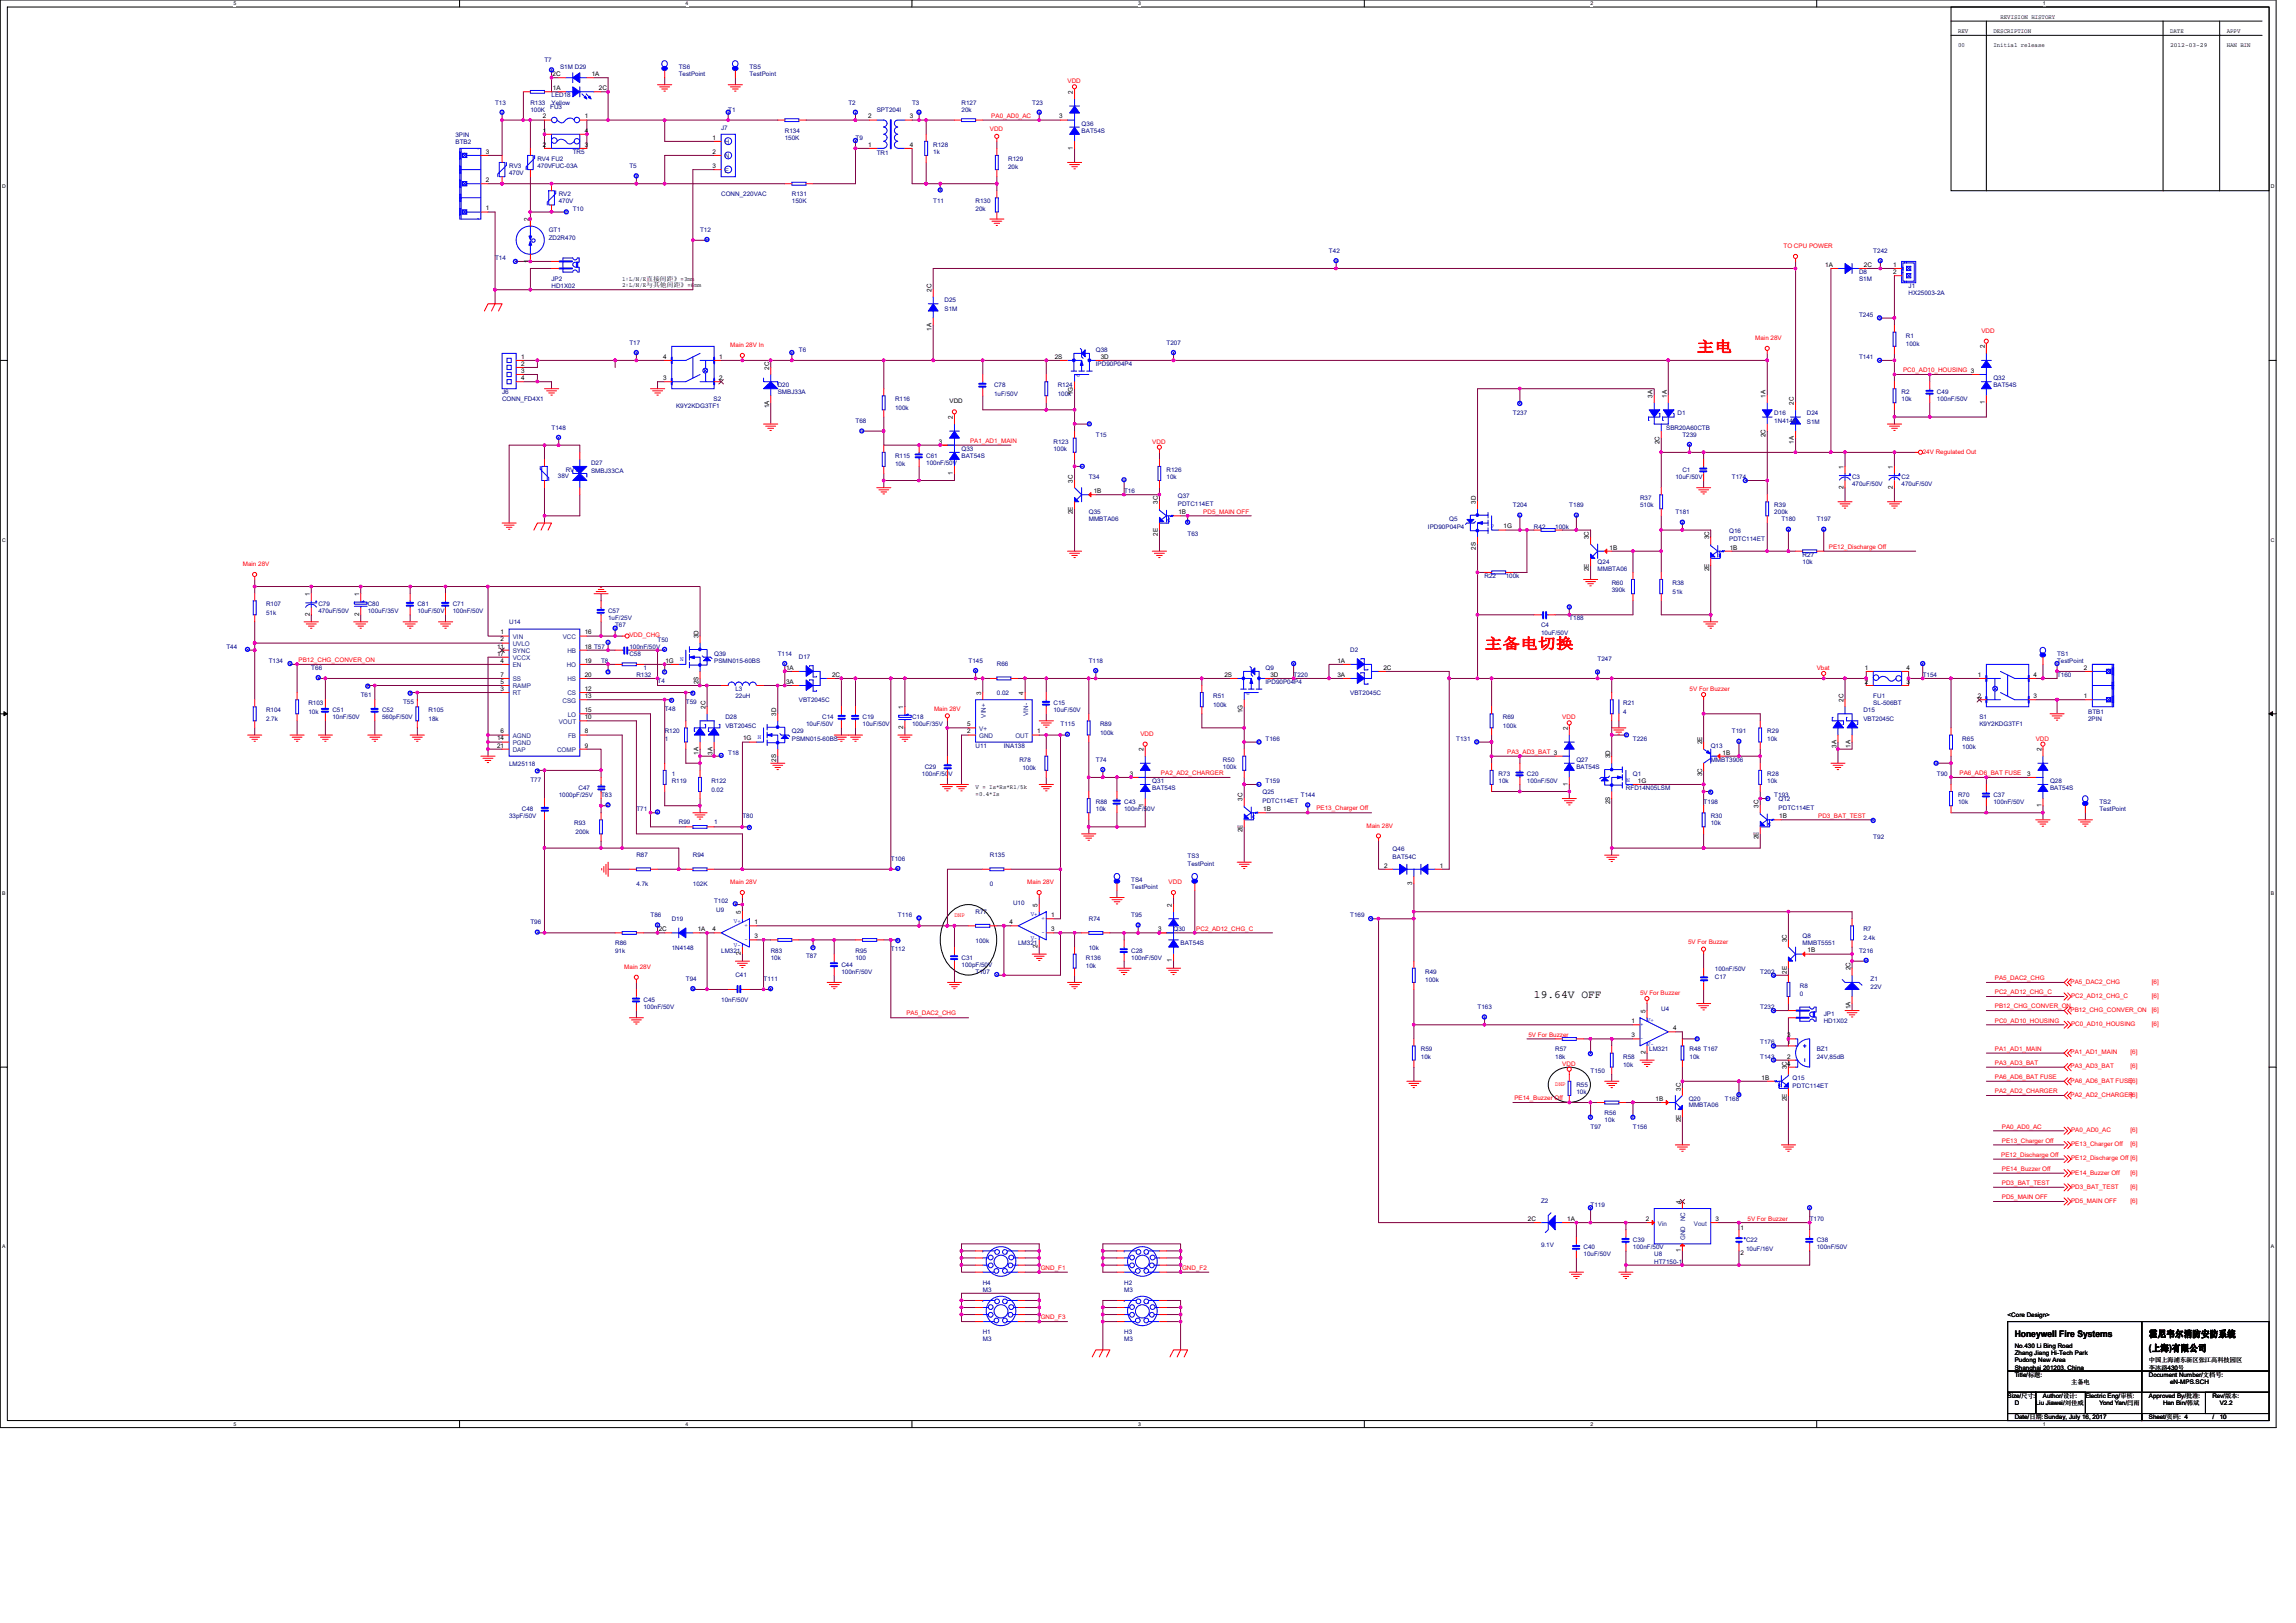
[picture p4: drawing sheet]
<svg xmlns="http://www.w3.org/2000/svg" width="297mm" height="210mm" viewBox="0 0 297 210" stroke-linecap="round" stroke-linejoin="round" font-family="sans-serif">
<defs><g id="words">
<g font-size="1.9" fill="#f00">
<text x="219.5" y="45.5">主电</text>
<text x="192.1" y="83.9">主备电切换</text>
</g>
<text font-size="1.5" x="198.5" y="129.2">19.64V OFF</text>
<g font-size="1.2">
<text x="260.6" y="173">Honeywell Fire Systems</text>
<text x="278" y="173">霍尼韦尔消防安防系统</text>
<text x="278" y="174.8">(上海)有限公司</text>
</g>
<g font-size=".8">
<text x="253.3" y="4.3">REV</text>
<text x="257.9" y="4.3">DESCRIPTION</text>
<text x="258.8" y="2.5">REVISION HISTORY</text>
<text x="280.8" y="4.3">DATE</text>
<text x="288.1" y="4.3">APPV</text>
<text x="71.5" y="9.8">2C</text>
<text x="71.5" y="11.7">1A</text>
<text x="76.6" y="9.8">1A</text>
<text x="77.5" y="11.7">2C</text>
<text x="253.3" y="6.1">00</text>
<text x="257.9" y="6.1">Initial release</text>
<text x="280.8" y="6.1">2012-03-29</text>
<text x="288.1" y="6.1">HAN BIN</text>
<text x="70.2" y="17.2">1</text>
<text x="70.2" y="15.3">2</text>
<text x="75.6" y="17.2">4</text>
<text x="75.6" y="15.3">1</text>
<text x="112.3" y="15.3">2</text>
<text x="117.7" y="15.3">3</text>
<text x="137" y="15.3">3</text>
<text x="138.8" y="12.2" transform="rotate(-90 138.8 12.2)">2</text>
<text x="62.8" y="23.6">2</text>
<text x="62.8" y="19.9">3</text>
<text x="70.2" y="19">2</text>
<text x="75.6" y="19">3</text>
<text x="92.2" y="18.1">1</text>
<text x="92.2" y="19.9">2</text>
<text x="92.2" y="21.7">3</text>
<text x="112.3" y="19">1</text>
<text x="117.7" y="19">4</text>
<text x="138.8" y="19.4" transform="rotate(-90 138.8 19.4)">1</text>
<text x="62.8" y="27.2">1</text>
<text x="68.4" y="28.6" transform="rotate(-90 68.4 28.6)">2</text>
<text x="68.4" y="34" transform="rotate(-90 68.4 34)">1</text>
<text x="236.1" y="34.5">1A</text>
<text x="241.1" y="34.5">2C</text>
<text x="244.9" y="34.5">1</text>
<text x="244.9" y="35.5">2</text>
<text x="80.5" y="36.3">1:L/N/E直接间距》=3mm</text>
<text x="80.5" y="37.1">2:L/N/E与其他间距》=6mm</text>
<text x="120.5" y="37.8" transform="rotate(-90 120.5 37.8)">2C</text>
<text x="67.4" y="46.4">1</text>
<text x="67.4" y="47.3">2</text>
<text x="85.8" y="46.4">4</text>
<text x="93" y="46.4">1</text>
<text x="99.5" y="47.8" transform="rotate(-90 99.5 47.8)">2C</text>
<text x="120.5" y="42.8" transform="rotate(-90 120.5 42.8)">1A</text>
<text x="136.5" y="46.4">2S</text>
<text x="142.4" y="46.4">3D</text>
<text x="256.8" y="45.1" transform="rotate(-90 256.8 45.1)">2</text>
<text x="67.4" y="48.2">3</text>
<text x="67.4" y="49.2">4</text>
<text x="85.8" y="49.2">3</text>
<text x="93" y="49.2">2</text>
<text x="99.5" y="52.8" transform="rotate(-90 99.5 52.8)">1A</text>
<text x="122.8" y="52.2">VDD</text>
<text x="138.8" y="51.1" transform="rotate(-90 138.8 51.1)">1G</text>
<text x="213.8" y="51.5" transform="rotate(-90 213.8 51.5)">3A</text>
<text x="215.6" y="51.5" transform="rotate(-90 215.6 51.5)">1A</text>
<text x="228.4" y="51.5" transform="rotate(-90 228.4 51.5)">1A</text>
<text x="232.1" y="52.4" transform="rotate(-90 232.1 52.4)">2C</text>
<text x="256.8" y="52.3" transform="rotate(-90 256.8 52.3)">1</text>
<text x="121.5" y="57.4">3</text>
<text x="123.3" y="54.2" transform="rotate(-90 123.3 54.2)">2</text>
<text x="214.7" y="57.4" transform="rotate(-90 214.7 57.4)">2C</text>
<text x="228.4" y="56.5" transform="rotate(-90 228.4 56.5)">2C</text>
<text x="232.1" y="57.4" transform="rotate(-90 232.1 57.4)">1A</text>
<text x="123.3" y="61.4" transform="rotate(-90 123.3 61.4)">1</text>
<text x="138.8" y="62.5" transform="rotate(-90 138.8 62.5)">3C</text>
<text x="141.5" y="63.8">1B</text>
<text x="149.8" y="65.2" transform="rotate(-90 149.8 65.2)">3C</text>
<text x="190.9" y="65.2" transform="rotate(-90 190.9 65.2)">3D</text>
<text x="238.5" y="63.2" transform="rotate(-90 238.5 63.2)">2</text>
<text x="238.5" y="60.6" transform="rotate(-90 238.5 60.6)">1</text>
<text x="244.9" y="63.2" transform="rotate(-90 244.9 63.2)">2</text>
<text x="244.9" y="60.6" transform="rotate(-90 244.9 60.6)">1</text>
<text x="138.8" y="66.5" transform="rotate(-90 138.8 66.5)">2E</text>
<text x="149.8" y="69.3" transform="rotate(-90 149.8 69.3)">2E</text>
<text x="152.5" y="66.5">1B</text>
<text x="190.9" y="71.1" transform="rotate(-90 190.9 71.1)">2S</text>
<text x="194.5" y="68.4">1G</text>
<text x="205.6" y="69.8" transform="rotate(-90 205.6 69.8)">3C</text>
<text x="208.2" y="71.1">1B</text>
<text x="221.1" y="69.8" transform="rotate(-90 221.1 69.8)">3C</text>
<text x="223.8" y="71.1">1B</text>
<text x="40.1" y="77.1" transform="rotate(-90 40.1 77.1)">1</text>
<text x="46.5" y="77.1" transform="rotate(-90 46.5 77.1)">1</text>
<text x="205.6" y="73.9" transform="rotate(-90 205.6 73.9)">2E</text>
<text x="221.1" y="73.9" transform="rotate(-90 221.1 73.9)">2E</text>
<text x="40.1" y="79.7" transform="rotate(-90 40.1 79.7)">2</text>
<text x="46.5" y="79.7" transform="rotate(-90 46.5 79.7)">2</text>
<text x="64.3" y="83.9">11</text>
<text x="64.8" y="82.1">1</text>
<text x="64.8" y="83">2</text>
<text x="75.6" y="82.1">16</text>
<text x="75.6" y="83.9">18 T57</text>
<text x="90.4" y="82.6" transform="rotate(-90 90.4 82.6)">3D</text>
<text x="64.3" y="84.8">17</text>
<text x="64.8" y="89.4">3</text>
<text x="64.8" y="85.7">4</text>
<text x="64.8" y="88.5">5</text>
<text x="64.8" y="87.6">7</text>
<text x="75.6" y="85.7">19</text>
<text x="75.6" y="89.4">12</text>
<text x="75.6" y="87.6">20</text>
<text x="86.1" y="85.7">1G</text>
<text x="90.4" y="88.5" transform="rotate(-90 90.4 88.5)">2S</text>
<text x="101.7" y="86.7">1A</text>
<text x="101.7" y="88.5">3A</text>
<text x="107.7" y="87.6">2C</text>
<text x="126.9" y="89.9" transform="rotate(-90 126.9 89.9)">3</text>
<text x="132.4" y="89.9" transform="rotate(-90 132.4 89.9)">4</text>
<text x="158.4" y="87.6">2S</text>
<text x="164.4" y="87.6">3D</text>
<text x="173" y="85.7">1A</text>
<text x="173" y="87.6">3A</text>
<text x="179" y="86.7">2C</text>
<text x="241.3" y="88.5">2</text>
<text x="241.3" y="86.7">1</text>
<text x="246.7" y="88.5">3</text>
<text x="246.7" y="86.7">4</text>
<text x="255.9" y="87.6">1</text>
<text x="263.1" y="87.6">4</text>
<text x="269.6" y="86.7">2</text>
<text x="64.3" y="95.8">14</text>
<text x="64.8" y="94.9">6</text>
<text x="75.6" y="94.9">8</text>
<text x="75.6" y="93">10</text>
<text x="75.6" y="90.3">13</text>
<text x="75.6" y="92.1">15</text>
<text x="91.3" y="91.7" transform="rotate(-90 91.3 91.7)">2C</text>
<text x="96.1" y="95.8">1G</text>
<text x="100.4" y="92.6" transform="rotate(-90 100.4 92.6)">3D</text>
<text x="116.9" y="94.3" transform="rotate(-90 116.9 94.3)">2</text>
<text x="116.9" y="91.7" transform="rotate(-90 116.9 91.7)">1</text>
<text x="125.1" y="94.9">2</text>
<text x="125.1" y="94">5</text>
<text x="134.2" y="94.9">1</text>
<text x="160.8" y="92.2" transform="rotate(-90 160.8 92.2)">1G</text>
<text x="202.8" y="94.5" transform="rotate(-90 202.8 94.5)">2</text>
<text x="238.5" y="90.8" transform="rotate(-90 238.5 90.8)">2C</text>
<text x="255.9" y="90.3">2</text>
<text x="263.1" y="90.3">3</text>
<text x="269.6" y="90.3">1</text>
<text x="64.3" y="96.7">21</text>
<text x="75.6" y="96.7">9</text>
<text x="90.4" y="97.6" transform="rotate(-90 90.4 97.6)">1A</text>
<text x="92.2" y="97.6" transform="rotate(-90 92.2 97.6)">3A</text>
<text x="100.4" y="98.6" transform="rotate(-90 100.4 98.6)">2S</text>
<text x="146.2" y="100.4">3</text>
<text x="148" y="97.2" transform="rotate(-90 148 97.2)">2</text>
<text x="202.8" y="101.7" transform="rotate(-90 202.8 101.7)">1</text>
<text x="208.3" y="98.1" transform="rotate(-90 208.3 98.1)">3D</text>
<text x="211.9" y="101.3">1G</text>
<text x="220.2" y="100.4" transform="rotate(-90 220.2 100.4)">3C</text>
<text x="220.2" y="96.3" transform="rotate(-90 220.2 96.3)">2E</text>
<text x="222.9" y="97.6">1B</text>
<text x="237.6" y="96.7" transform="rotate(-90 237.6 96.7)">3A</text>
<text x="239.4" y="96.7" transform="rotate(-90 239.4 96.7)">1A</text>
<text x="262.3" y="100.4">3</text>
<text x="264.1" y="97.2" transform="rotate(-90 264.1 97.2)">2</text>
<text x="126.2" y="102.1">V = Is*Rs*Rl/5k</text>
<text x="126.2" y="102.9">=0.4*Is</text>
<text x="148" y="104.4" transform="rotate(-90 148 104.4)">1</text>
<text x="160.8" y="107.7" transform="rotate(-90 160.8 107.7)">2E</text>
<text x="160.8" y="103.6" transform="rotate(-90 160.8 103.6)">3C</text>
<text x="163.4" y="104.9">1B</text>
<text x="208.3" y="104" transform="rotate(-90 208.3 104)">2S</text>
<text x="227.5" y="104.5" transform="rotate(-90 227.5 104.5)">3C</text>
<text x="230.2" y="105.9">1B</text>
<text x="264.1" y="104.4" transform="rotate(-90 264.1 104.4)">1</text>
<text x="179.1" y="112.2">2</text>
<text x="186.3" y="112.2">1</text>
<text x="227.5" y="108.6" transform="rotate(-90 227.5 108.6)">2E</text>
<text x="95.8" y="118.2" transform="rotate(-90 95.8 118.2)">5</text>
<text x="97.6" y="119.6">1</text>
<text x="130.6" y="119.6">4</text>
<text x="134.2" y="117.3" transform="rotate(-90 134.2 117.3)">5</text>
<text x="136" y="118.7">1</text>
<text x="151.6" y="117.3" transform="rotate(-90 151.6 117.3)">2</text>
<text x="182.7" y="114.5" transform="rotate(-90 182.7 114.5)">3</text>
<text x="85.2" y="120.5">2C</text>
<text x="90.3" y="120.5">1A</text>
<text x="92.2" y="120.5">4</text>
<text x="95.8" y="123.6" transform="rotate(-90 95.8 123.6)">2</text>
<text x="97.6" y="121.4">3</text>
<text x="134.2" y="122.7" transform="rotate(-90 134.2 122.7)">2</text>
<text x="136" y="120.5">3</text>
<text x="149.8" y="120.5">3</text>
<text x="151.6" y="124.5" transform="rotate(-90 151.6 124.5)">1</text>
<text x="231.2" y="126" transform="rotate(-90 231.2 126)">2E</text>
<text x="231.2" y="121.9" transform="rotate(-90 231.2 121.9)">3C</text>
<text x="233.8" y="123.2">1B</text>
<text x="239.4" y="125.5" transform="rotate(-90 239.4 125.5)">2C</text>
<text x="212.9" y="131" transform="rotate(-90 212.9 131)">5</text>
<text x="239.4" y="130.6" transform="rotate(-90 239.4 130.6)">1A</text>
<text x="211.1" y="132.4">1</text>
<text x="211.1" y="134.2">3</text>
<text x="212.9" y="136.4" transform="rotate(-90 212.9 136.4)">2</text>
<text x="216.5" y="133.3">4</text>
<text x="231.2" y="135.1">1</text>
<text x="231.2" y="136.9">2</text>
<text x="231.2" y="134.2">3</text>
<text x="231.2" y="137.9">4</text>
<text x="214.2" y="142.4">1B</text>
<text x="217.4" y="141.1" transform="rotate(-90 217.4 141.1)">3C</text>
<text x="227.9" y="139.7">1B</text>
<text x="231.2" y="142.5" transform="rotate(-90 231.2 142.5)">2E</text>
<text x="231.2" y="138.3" transform="rotate(-90 231.2 138.3)">3C</text>
<text x="217.4" y="145.2" transform="rotate(-90 217.4 145.2)">2E</text>
<text x="217.4" y="155.7" transform="rotate(-90 217.4 155.7)">4</text>
<text x="197.7" y="158">2C</text>
<text x="202.8" y="158">1A</text>
<text x="212.9" y="158">2</text>
<text x="222" y="158">3</text>
<text x="225.2" y="159.2">1</text>
<text x="217.4" y="162" transform="rotate(-90 217.4 162)">1</text>
<text x="225.2" y="162.3">2</text>
<text x="259.7" y="170.3">&lt;Core Design&gt;</text>
<text x="260.6" y="178.1">Title/标题:</text>
<text x="260.6" y="176.3">Pudong New Area</text>
<text x="260.6" y="174.5">No.430 Li Bing Road</text>
<text x="260.6" y="175.4">Zhang Jiang Hi-Tech Park</text>
<text x="260.6" y="177.2">Shanghai 201203, China</text>
<text x="267.9" y="179">主备电</text>
<text x="278" y="178.1">Document Number/文档号:</text>
<text x="278" y="177.2">李冰路430号</text>
<text x="278" y="176.3">中国上海浦东新区张江高科技园区</text>
<text x="280.8" y="179">eN-MPS.SCH</text>
<text x="259.7" y="180.8">Size/尺寸:</text>
<text x="260.6" y="183.6">Date/日期:Sunday, July 16, 2017</text>
<text x="260.6" y="181.8">D</text>
<text x="263.4" y="181.8">Liu Jiawei/刘佳威</text>
<text x="264.3" y="180.8">Author/设计:</text>
<text x="269.8" y="180.8">Electric Eng/审核:</text>
<text x="271.6" y="181.8">Yond Yan/闫雨</text>
<text x="278" y="183.6">Sheet/页码: 4</text>
<text x="278" y="180.8">Approved By/批准:</text>
<text x="279.8" y="181.8">Han Bin/韩斌</text>
<text x="286.2" y="180.8">Rev/版本:</text>
<text x="286.2" y="183.6">/</text>
<text x="287.2" y="183.6">10</text>
<text x="287.2" y="181.8">V2.2</text>
</g>
<g font-size=".8" fill="#000080">
<text x="70.4" y="8">T7</text>
<text x="72.5" y="9">S1M D29</text>
<text x="87.8" y="9">TS6</text>
<text x="87.8" y="9.9">TestPoint</text>
<text x="97" y="9">TS5</text>
<text x="97" y="9.9">TestPoint</text>
<text x="58.9" y="17.7">3PIN</text>
<text x="64" y="13.5">T13</text>
<text x="68.6" y="13.5">R133</text>
<text x="68.6" y="14.4">100K</text>
<text x="71.2" y="14.1">FU3</text>
<text x="71.3" y="12.6">LED18</text>
<text x="71.3" y="13.5">Yellow</text>
<text x="93.3" y="16.8">J7</text>
<text x="94.2" y="14.4">T1</text>
<text x="101.5" y="17.2">R134</text>
<text x="109.8" y="13.5">T2</text>
<text x="113.4" y="14.4">SPT204I</text>
<text x="118" y="13.5">T3</text>
<text x="124.4" y="13.5">R127</text>
<text x="124.4" y="14.4">20k</text>
<text x="133.5" y="13.5">T23</text>
<text x="139.9" y="16.3">Q36</text>
<text x="139.9" y="17.2">BAT54S</text>
<text x="58.9" y="18.6">BTB2</text>
<text x="65.9" y="21.7">RV3</text>
<text x="65.9" y="22.7">470V</text>
<text x="69.5" y="20.8">RV4 FU2</text>
<text x="69.5" y="21.7">470VFUC-03A</text>
<text x="74.1" y="19.9">TR5</text>
<text x="81.4" y="21.7">T5</text>
<text x="101.5" y="18.1">150K</text>
<text x="110.7" y="18.1">T9</text>
<text x="113.4" y="20.1">TR1</text>
<text x="120.7" y="19">R128</text>
<text x="120.7" y="19.9">1k</text>
<text x="130.4" y="20.8">R129</text>
<text x="130.4" y="21.9">20k</text>
<text x="71" y="30">GT1</text>
<text x="72.3" y="25.4">RV2</text>
<text x="72.3" y="26.3">470V</text>
<text x="74.1" y="27.2">T10</text>
<text x="90.6" y="30">T12</text>
<text x="93.3" y="25.4">CONN_220VAC</text>
<text x="102.4" y="25.4">R131</text>
<text x="102.4" y="26.3">150K</text>
<text x="120.7" y="26.3">T11</text>
<text x="126.2" y="26.3">R130</text>
<text x="126.2" y="27.2">20k</text>
<text x="64" y="33.6">T14</text>
<text x="71" y="31.1">ZD2R470</text>
<text x="171.9" y="32.7">T42</text>
<text x="240.5" y="35.5">D8</text>
<text x="242.4" y="32.7">T242</text>
<text x="71.3" y="36.4">JP2</text>
<text x="71.3" y="37.3">HD1X02</text>
<text x="122.2" y="39.1">D25</text>
<text x="122.2" y="40.2">S1M</text>
<text x="240.5" y="36.4">S1M</text>
<text x="240.5" y="41">T245</text>
<text x="246.9" y="37.3">J1</text>
<text x="246.9" y="38.2">HX25003-2A</text>
<text x="81.4" y="44.6">T17</text>
<text x="103.4" y="45.5">T6</text>
<text x="141.8" y="45.5">Q38</text>
<text x="141.8" y="47.3">IPD90P04P4</text>
<text x="150.9" y="44.6">T207</text>
<text x="240.5" y="46.4">T141</text>
<text x="246.6" y="43.7">R1</text>
<text x="246.6" y="44.8">100k</text>
<text x="65" y="51">J6</text>
<text x="65" y="51.9">CONN_FD4X1</text>
<text x="87.5" y="52.8">K9Y2KDG3TF1</text>
<text x="92.3" y="51.9">S2</text>
<text x="100.6" y="50.1">D20</text>
<text x="100.6" y="51">SMBJ33A</text>
<text x="115.8" y="51.9">R116</text>
<text x="115.8" y="53">100k</text>
<text x="128.6" y="50.1">C78</text>
<text x="128.6" y="51.2">1uF/50V</text>
<text x="136.8" y="50.1">R124</text>
<text x="136.8" y="51.2">100k</text>
<text x="195.7" y="53.7">T237</text>
<text x="217" y="53.7">D1</text>
<text x="229.5" y="53.7">D16</text>
<text x="233.8" y="53.7">D24</text>
<text x="246" y="51">R2</text>
<text x="246" y="51.9">10k</text>
<text x="250.6" y="51">C49</text>
<text x="250.6" y="51.9">100nF/50V</text>
<text x="257.9" y="49.2">Q32</text>
<text x="257.9" y="50.1">BAT54S</text>
<text x="71.3" y="55.6">T148</text>
<text x="110.7" y="54.7">T68</text>
<text x="115.8" y="59.2">R115</text>
<text x="119.8" y="59.2">C61</text>
<text x="124.4" y="58.3">Q33</text>
<text x="124.4" y="59.2">BAT54S</text>
<text x="136.3" y="57.4">R123</text>
<text x="136.3" y="58.3">100k</text>
<text x="141.8" y="56.5">T15</text>
<text x="215.6" y="55.6">SBR20A60CTB</text>
<text x="217.7" y="56.5">T239</text>
<text x="229.5" y="54.7">1N4148</text>
<text x="233.8" y="54.8">S1M</text>
<text x="72.2" y="61.9">38V</text>
<text x="73.2" y="61.1">RV1</text>
<text x="76.5" y="60.2">D27</text>
<text x="76.5" y="61.3">SMBJ33CA</text>
<text x="115.8" y="60.3">10k</text>
<text x="119.8" y="60.2">100nF/50V</text>
<text x="140.9" y="62">T34</text>
<text x="145.4" y="63.8">T16</text>
<text x="150.9" y="61.1">R126</text>
<text x="150.9" y="62">10k</text>
<text x="152.4" y="64.4">Q37</text>
<text x="152.4" y="65.4">PDTC114ET</text>
<text x="195.7" y="65.6">T204</text>
<text x="203" y="65.6">T189</text>
<text x="212.2" y="64.7">R37</text>
<text x="212.2" y="65.6">510k</text>
<text x="216.7" y="62">10uF/50V</text>
<text x="217.7" y="61.1">C1</text>
<text x="224.1" y="62">T174</text>
<text x="229.5" y="65.6">R39</text>
<text x="239.6" y="62">C3</text>
<text x="239.6" y="62.9">470uF/50V</text>
<text x="246" y="62">C2</text>
<text x="246" y="62.9">470uF/50V</text>
<text x="140.9" y="66.5">Q35</text>
<text x="140.9" y="67.5">MMBTA06</text>
<text x="153.6" y="69.3">T63</text>
<text x="184.7" y="68.4">IPD90P04P4</text>
<text x="187.5" y="67.5">Q5</text>
<text x="198.5" y="68.4">R42</text>
<text x="201.2" y="68.4">100k</text>
<text x="216.7" y="66.5">T181</text>
<text x="223.7" y="68.9">Q16</text>
<text x="223.7" y="70">PDTC114ET</text>
<text x="229.5" y="66.5">200k</text>
<text x="230.5" y="67.5">T180</text>
<text x="235" y="67.5">T197</text>
<text x="192.1" y="74.8">R22</text>
<text x="194.8" y="74.8">100k</text>
<text x="206.7" y="73">Q24</text>
<text x="206.7" y="73.9">MMBTA06</text>
<text x="208.5" y="75.7">R60</text>
<text x="208.5" y="76.6">390k</text>
<text x="216.4" y="75.7">R38</text>
<text x="216.4" y="76.8">51k</text>
<text x="233.2" y="72">R27</text>
<text x="233.2" y="73">10k</text>
<text x="29.3" y="83.9">T44</text>
<text x="34.4" y="78.4">R107</text>
<text x="34.4" y="79.5">51k</text>
<text x="41.2" y="78.4">C79</text>
<text x="41.2" y="79.4">470uF/50V</text>
<text x="47.6" y="78.4">C80</text>
<text x="47.6" y="79.4">100uF/35V</text>
<text x="54" y="78.4">C81</text>
<text x="54" y="79.4">10uF/50V</text>
<text x="58.6" y="78.4">C71</text>
<text x="58.6" y="79.4">100nF/50V</text>
<text x="65.9" y="80.7">U14</text>
<text x="78.7" y="79.4">C57</text>
<text x="78.7" y="80.3">1uF/25V</text>
<text x="79.6" y="81.2">T67</text>
<text x="81.4" y="83.9">100nF/50V</text>
<text x="85.1" y="83">T50</text>
<text x="199.4" y="81.2">C4</text>
<text x="199.4" y="82.1">10uF/50V</text>
<text x="203" y="80.3">T188</text>
<text x="34.8" y="85.7">T134</text>
<text x="40.3" y="86.7">T66</text>
<text x="77.8" y="85.7">T8</text>
<text x="81.4" y="84.8">C58</text>
<text x="82.3" y="87.6">R132</text>
<text x="83.2" y="86.7">1</text>
<text x="85.1" y="88.3">T4</text>
<text x="92.4" y="84.8">Q39</text>
<text x="92.4" y="85.7">PSMN015-60BS</text>
<text x="95.1" y="89.4">L3</text>
<text x="100.6" y="84.8">T114</text>
<text x="103.4" y="85.3">D17</text>
<text x="125.3" y="85.7">T145</text>
<text x="129" y="86.2">R66</text>
<text x="129" y="90">0.02</text>
<text x="140.9" y="85.7">T118</text>
<text x="163.7" y="86.7">Q9</text>
<text x="163.7" y="88.5">IPD90P04P4</text>
<text x="167.4" y="87.6">T220</text>
<text x="174.7" y="84.4">D2</text>
<text x="174.7" y="90">VBT2045C</text>
<text x="206.7" y="85.6">T247</text>
<text x="248.7" y="87.6">T154</text>
<text x="266.1" y="87.6">T160</text>
<text x="266.1" y="84.8">TS1</text>
<text x="266.1" y="85.7">TestPoint</text>
<text x="34.4" y="92.2">R104</text>
<text x="34.4" y="93.3">2.7k</text>
<text x="39.9" y="91.2">R103</text>
<text x="39.9" y="92.3">10k</text>
<text x="43" y="92.2">C51</text>
<text x="43" y="93.1">10nF/50V</text>
<text x="46.7" y="90.1">T61</text>
<text x="49.4" y="92.2">C52</text>
<text x="49.4" y="93.1">560pF/50V</text>
<text x="52.2" y="91.1">T55</text>
<text x="55.5" y="92.2">R105</text>
<text x="55.5" y="93.3">18k</text>
<text x="86" y="94.9">R120</text>
<text x="86" y="95.8">1</text>
<text x="86" y="92">T48</text>
<text x="88.7" y="91.1">T59</text>
<text x="93.8" y="93.1">D28</text>
<text x="93.8" y="94.2">VBT2045C</text>
<text x="95.1" y="90.3">22uH</text>
<text x="102.4" y="94.9">Q29</text>
<text x="102.4" y="95.8">PSMN015-60BS</text>
<text x="103.4" y="90.9">VBT2045C</text>
<text x="104.3" y="94">10uF/50V</text>
<text x="106.4" y="93.1">C14</text>
<text x="111.6" y="93.1">C19</text>
<text x="111.6" y="94">10uF/50V</text>
<text x="118" y="93.1">C18</text>
<text x="118" y="94">100uF/35V</text>
<text x="136.3" y="91.2">C15</text>
<text x="136.3" y="92.2">10uF/50V</text>
<text x="137.2" y="94">T115</text>
<text x="142.3" y="94">R89</text>
<text x="142.3" y="95.1">100k</text>
<text x="156.9" y="90.3">R51</text>
<text x="156.9" y="91.4">100k</text>
<text x="163.7" y="95.8">T166</text>
<text x="188.4" y="95.8">T131</text>
<text x="194.4" y="93.1">R69</text>
<text x="194.4" y="94.2">100k</text>
<text x="210" y="91.2">R21</text>
<text x="210" y="92.3">4</text>
<text x="211.3" y="95.8">T226</text>
<text x="224.1" y="94.9">T191</text>
<text x="228.6" y="94.9">R29</text>
<text x="228.6" y="95.8">10k</text>
<text x="241.1" y="92.2">D15</text>
<text x="241.1" y="93.3">VBT2045C</text>
<text x="242.4" y="90.3">FU1</text>
<text x="242.4" y="91.2">SL-506BT</text>
<text x="253.9" y="95.8">R65</text>
<text x="256.1" y="93.1">S1</text>
<text x="256.1" y="94">K9Y2KDG3TF1</text>
<text x="270.1" y="92.3">BTB1</text>
<text x="270.1" y="93.3">2PIN</text>
<text x="65.9" y="99.1">LM25118</text>
<text x="68.6" y="101.1">T77</text>
<text x="86.9" y="101.3">R119</text>
<text x="86.9" y="100.4">1</text>
<text x="92" y="101.3">R122</text>
<text x="94.2" y="97.6">T18</text>
<text x="119.3" y="100.4">100nF/50V</text>
<text x="119.6" y="99.5">C29</text>
<text x="126.2" y="96.7">U11</text>
<text x="129.9" y="96.7">INA138</text>
<text x="131.9" y="98.6">R78</text>
<text x="132.3" y="99.7">100k</text>
<text x="141.8" y="98.6">T74</text>
<text x="149.1" y="101.3">Q31</text>
<text x="158.2" y="98.6">R50</text>
<text x="158.2" y="99.5">100k</text>
<text x="163.7" y="101.3">T159</text>
<text x="193.9" y="100.4">R73</text>
<text x="193.9" y="101.3">10k</text>
<text x="197.5" y="100.4">C20</text>
<text x="197.5" y="101.3">100nF/50V</text>
<text x="203.9" y="98.6">Q27</text>
<text x="203.9" y="99.5">BAT54S</text>
<text x="211.3" y="100.4">Q1</text>
<text x="221.3" y="96.7">Q13</text>
<text x="221.3" y="98.6">MMBT3906</text>
<text x="228.6" y="100.4">R28</text>
<text x="228.6" y="101.3">10k</text>
<text x="250.6" y="100.4">T90</text>
<text x="253.9" y="96.9">100k</text>
<text x="265.2" y="101.3">Q28</text>
<text x="65.9" y="105.9">33pF/50V</text>
<text x="67.5" y="105">C48</text>
<text x="72.3" y="103.1">1000pF/25V</text>
<text x="74.3" y="106.8">R93</text>
<text x="74.5" y="107.9">200k</text>
<text x="74.8" y="102.2">C47</text>
<text x="77.8" y="103.1">T83</text>
<text x="82.3" y="105">T71</text>
<text x="87.8" y="106.6">R99</text>
<text x="92" y="102.4">0.02</text>
<text x="92.4" y="106.6">1</text>
<text x="96.1" y="105.9">T80</text>
<text x="141.8" y="104">R88</text>
<text x="141.8" y="105">10k</text>
<text x="145.4" y="104">C43</text>
<text x="145.4" y="105">100nF/50V</text>
<text x="149.1" y="102.2">BAT54S</text>
<text x="163.3" y="102.8">Q25</text>
<text x="163.3" y="103.9">PDTC114ET</text>
<text x="168.3" y="103.1">T144</text>
<text x="210.4" y="102.2">RFD14N05LSM</text>
<text x="220.4" y="104">T198</text>
<text x="221.3" y="105.9">R30</text>
<text x="221.3" y="106.8">10k</text>
<text x="229.5" y="103.1">T193</text>
<text x="230.1" y="103.7">Q12</text>
<text x="230.1" y="104.8">PDTC114ET</text>
<text x="253.3" y="103.1">R70</text>
<text x="253.3" y="104">10k</text>
<text x="257.9" y="103.1">C37</text>
<text x="257.9" y="104">100nF/50V</text>
<text x="265.2" y="102.2">BAT54S</text>
<text x="271.6" y="104">TS2</text>
<text x="271.6" y="105">TestPoint</text>
<text x="82.3" y="110.9">R87</text>
<text x="89.6" y="110.9">R94</text>
<text x="115.2" y="111.4">T106</text>
<text x="128.1" y="110.9">R135</text>
<text x="153.6" y="111">TS3</text>
<text x="153.6" y="112.1">TestPoint</text>
<text x="180.2" y="110.1">Q46</text>
<text x="180.2" y="111.2">BAT54C</text>
<text x="242.4" y="108.6">T92</text>
<text x="68.6" y="119.6">T96</text>
<text x="82.3" y="114.7">4.7k</text>
<text x="84.2" y="118.7">T86</text>
<text x="86.9" y="119.1">D19</text>
<text x="89.6" y="114.7">102K</text>
<text x="92.4" y="116.8">T102</text>
<text x="92.7" y="117.9">U9</text>
<text x="116.2" y="118.7">T116</text>
<text x="126.2" y="118.2">R77</text>
<text x="128.1" y="114.7">0</text>
<text x="131.1" y="117">U10</text>
<text x="140.9" y="119.1">R74</text>
<text x="146.3" y="118.7">T95</text>
<text x="146.3" y="114.1">TS4</text>
<text x="146.3" y="115">TestPoint</text>
<text x="174.7" y="118.7">T169</text>
<text x="79.6" y="122.3">R86</text>
<text x="79.6" y="123.3">91k</text>
<text x="86.9" y="122.9">1N4148</text>
<text x="93.3" y="123.3">LM321</text>
<text x="99.7" y="123.3">R83</text>
<text x="99.7" y="124.2">10k</text>
<text x="104.3" y="124">T87</text>
<text x="108.9" y="125.1">C44</text>
<text x="108.9" y="126">100nF/50V</text>
<text x="110.7" y="123.3">R95</text>
<text x="110.7" y="124.2">100</text>
<text x="115.2" y="123.1">T112</text>
<text x="124.4" y="124.2">C31</text>
<text x="124.4" y="125.1">100pF/50V</text>
<text x="126.2" y="126">T107</text>
<text x="126.2" y="122">100k</text>
<text x="131.7" y="122.3">LM321</text>
<text x="140.5" y="124.2">R136</text>
<text x="140.5" y="125.3">10k</text>
<text x="140.9" y="122.9">10k</text>
<text x="146.3" y="123.3">C28</text>
<text x="146.3" y="124.2">100nF/50V</text>
<text x="151.8" y="120.5">Q30</text>
<text x="152.7" y="122.3">BAT54S</text>
<text x="184.4" y="126">R49</text>
<text x="221.9" y="125.6">100nF/50V</text>
<text x="227.7" y="126">T202</text>
<text x="233.2" y="121.4">Q8</text>
<text x="233.2" y="122.3">MMBT5551</text>
<text x="240.5" y="123.3">T216</text>
<text x="241.1" y="120.5">R7</text>
<text x="241.1" y="121.6">2.4k</text>
<text x="83.2" y="129.6">C45</text>
<text x="83.2" y="130.6">100nF/50V</text>
<text x="88.7" y="126.9">T94</text>
<text x="93.3" y="129.6">10nF/50V</text>
<text x="95.1" y="126.4">C41</text>
<text x="98.8" y="126.9">T111</text>
<text x="184.4" y="127.1">100k</text>
<text x="191.2" y="130.6">T163</text>
<text x="214.9" y="130.7">U4</text>
<text x="221.9" y="126.7">C17</text>
<text x="227.7" y="130.6">T232</text>
<text x="232.9" y="127.8">R8</text>
<text x="232.9" y="128.9">0</text>
<text x="235.9" y="131.5">JP1</text>
<text x="242" y="126.9">Z1</text>
<text x="242" y="128">22V</text>
<text x="183.8" y="136">R59</text>
<text x="183.8" y="137">10k</text>
<text x="201.2" y="136">R57</text>
<text x="201.2" y="137">18k</text>
<text x="210" y="137">R58</text>
<text x="213.4" y="136">LM321</text>
<text x="218.6" y="136">R48 T167</text>
<text x="218.6" y="137">10k</text>
<text x="227.7" y="135.1">T176</text>
<text x="227.7" y="137">T143</text>
<text x="235" y="136">BZ1</text>
<text x="235" y="137">24V,85dB</text>
<text x="235.9" y="132.4">HD1X02</text>
<text x="203.9" y="140.6">R55</text>
<text x="203.9" y="141.5">10k</text>
<text x="205.8" y="138.8">T150</text>
<text x="210" y="138">10k</text>
<text x="218.5" y="142.5">Q20</text>
<text x="218.5" y="143.3">MMBTA06</text>
<text x="223.2" y="142.5">T168</text>
<text x="231.9" y="139.7">Q15</text>
<text x="231.9" y="140.8">PDTC114ET</text>
<text x="205.8" y="146.1">T97</text>
<text x="207.6" y="144.3">R56</text>
<text x="207.6" y="145.2">10k</text>
<text x="211.3" y="146.1">T156</text>
<text x="199.4" y="155.7">Z2</text>
<text x="199.4" y="161.3">9.1V</text>
<text x="204.9" y="161.6">C40</text>
<text x="205.8" y="156.2">T119</text>
<text x="211.3" y="160.7">C39</text>
<text x="211.3" y="161.6">100nF/50V</text>
<text x="225.9" y="160.7">C22</text>
<text x="225.9" y="161.8">10uF/16V</text>
<text x="234.1" y="158">T170</text>
<text x="235" y="160.7">C38</text>
<text x="235" y="161.6">100nF/50V</text>
<text x="127.1" y="166.2">H4</text>
<text x="127.1" y="167.1">M3</text>
<text x="145.4" y="166.2">H2</text>
<text x="145.4" y="167.1">M3</text>
<text x="204.9" y="162.6">10uF/50V</text>
<text x="214" y="162.6">U8</text>
<text x="214" y="163.5">HT7150-1</text>
<text x="127.1" y="172.6">H1</text>
<text x="127.1" y="173.5">M3</text>
<text x="145.4" y="172.6">H3</text>
<text x="145.4" y="173.5">M3</text>
</g>
<g font-size=".8" fill="#f00">
<text x="138.1" y="10.8">VDD</text>
<text x="128.1" y="17">VDD</text>
<text x="128.2" y="15.2">PA0_AD0_AC</text>
<text x="230.7" y="32.1">TO CPU POWER</text>
<text x="94.5" y="44.9">Main 28V In</text>
<text x="227.1" y="44">Main 28V</text>
<text x="256.3" y="43.1">VDD</text>
<text x="246.2" y="48.2">PC0_AD10_HOUSING 3</text>
<text x="125.5" y="57.3">PA1_AD1_MAIN</text>
<text x="149.1" y="57.4">VDD</text>
<text x="248.7" y="58.7">24V Regulated Out</text>
<text x="155.7" y="66.4">PD5_MAIN OFF</text>
<text x="236.6" y="71">PE12_Discharge Off</text>
<text x="31.4" y="73.2">Main 28V</text>
<text x="81.4" y="82.5">VDD_CHG</text>
<text x="38.6" y="85.7">PB12_CHG_CONVER_ON</text>
<text x="218.6" y="89.4">5V For Buzzer</text>
<text x="235" y="86.7">Vbat</text>
<text x="120.8" y="92">Main 28V</text>
<text x="147.5" y="95.2">VDD</text>
<text x="202.1" y="93.1">VDD</text>
<text x="263.4" y="95.8">VDD</text>
<text x="150.2" y="100.3">PA2_AD2_CHARGER</text>
<text x="195" y="97.5">PA3_AD3_BAT 3</text>
<text x="253.5" y="100.3">PA6_AD6_BAT FUSE</text>
<text x="170.3" y="104.9">PE13_Charger Off</text>
<text x="176.8" y="107.1">Main 28V</text>
<text x="235.2" y="105.8">PD3_BAT_TEST</text>
<text x="94.5" y="114.4">Main 28V</text>
<text x="123.5" y="118.6">DNP</text>
<text x="132.9" y="114.4">Main 28V</text>
<text x="151.2" y="114.4">VDD</text>
<text x="80.8" y="125.3">Main 28V</text>
<text x="154.8" y="120.4">PC2_AD12_CHG_C</text>
<text x="218.4" y="122.2">5V For Buzzer</text>
<text x="117.3" y="131.4">PA5_DAC2_CHG</text>
<text x="212.2" y="128.7">5V For Buzzer</text>
<text x="258.1" y="130.5">PB12_CHG_CONVER_ON</text>
<text x="258.1" y="128.6">PC2_AD12_CHG_C</text>
<text x="258.1" y="126.8">PA5_DAC2_CHG</text>
<text x="267.9" y="130.9">PB12_CHG_CONVER_ON</text>
<text x="267.9" y="127.3">PA5_DAC2_CHG</text>
<text x="267.9" y="129.1">PC2_AD12_CHG_C</text>
<text x="278.4" y="129.1">[6]</text>
<text x="278.4" y="130.9">[6]</text>
<text x="278.4" y="127.3">[6]</text>
<text x="197.7" y="134.2">5V For Buzzer</text>
<text x="202.1" y="137.9">VDD</text>
<text x="258.1" y="137.8">PA3_AD3_BAT</text>
<text x="258.1" y="136">PA1_AD1_MAIN</text>
<text x="258.1" y="132.3">PC0_AD10_HOUSING</text>
<text x="267.9" y="136.4">PA1_AD1_MAIN</text>
<text x="267.9" y="132.8">PC0_AD10_HOUSING</text>
<text x="275.6" y="136.4">[6]</text>
<text x="278.4" y="132.8">[6]</text>
<text x="195.9" y="142.3">PE14_Buzzer Off</text>
<text x="201.2" y="140.5">DNP</text>
<text x="258.1" y="139.6">PA6_AD6_BAT FUSE</text>
<text x="258.1" y="141.4">PA2_AD2_CHARGER</text>
<text x="267.9" y="140.1">PA6_AD6_BAT FUSE[6]</text>
<text x="267.9" y="138.2">PA3_AD3_BAT</text>
<text x="267.9" y="141.9">PA2_AD2_CHARGER[6]</text>
<text x="275.6" y="138.2">[6]</text>
<text x="258.9" y="149.7">PE12_Discharge Off</text>
<text x="259" y="146">PA0_AD0_AC</text>
<text x="259" y="147.8">PE13_Charger Off</text>
<text x="267.9" y="146.5">PA0_AD0_AC</text>
<text x="267.9" y="148.3">PE13_Charger Off</text>
<text x="275.6" y="146.5">[6]</text>
<text x="275.6" y="148.3">[6]</text>
<text x="259" y="153.3">PD3_BAT_TEST</text>
<text x="259" y="155.2">PD5_MAIN OFF</text>
<text x="259" y="151.5">PE14_Buzzer Off</text>
<text x="267.9" y="155.6">PD5_MAIN OFF</text>
<text x="267.9" y="153.8">PD3_BAT_TEST</text>
<text x="267.9" y="150.1">PE12_Discharge Off [6]</text>
<text x="267.9" y="152">PE14_Buzzer Off</text>
<text x="275.6" y="153.8">[6]</text>
<text x="275.6" y="152">[6]</text>
<text x="275.6" y="155.6">[6]</text>
<text x="226.1" y="158">5V For Buzzer</text>
<text x="134.6" y="164.3">GND_F1</text>
<text x="152.9" y="164.3">GND_F2</text>
<text x="134.6" y="170.7">GND_F3</text>
</g>
<g font-size=".8" fill="#004080">
<text x="93.8" y="18.7">H</text>
<text x="93.8" y="20.5">N</text>
<text x="93.8" y="22.3">E</text>
<text x="66.3" y="82.7">VIN</text>
<text x="66.3" y="83.6">UVLO</text>
<text x="72.8" y="82.7">VCC</text>
<text x="66.3" y="90">RT</text>
<text x="66.3" y="86.3">EN</text>
<text x="66.3" y="89.1">RAMP</text>
<text x="66.3" y="88.2">SS</text>
<text x="66.3" y="84.5">SYNC</text>
<text x="66.3" y="85.4">VCCX</text>
<text x="73.3" y="86.3">HO</text>
<text x="73.4" y="90">CS</text>
<text x="73.4" y="84.5">HB</text>
<text x="73.4" y="88.2">HS</text>
<text x="66.3" y="95.5">AGND</text>
<text x="72.3" y="93.6">VOUT</text>
<text x="72.8" y="90.9">CSG</text>
<text x="73.4" y="92.7">LO</text>
<text x="73.5" y="95.5">FB</text>
<text x="126.7" y="95.5">GND</text>
<text x="126.7" y="94.6">V+</text>
<text x="127.5" y="92.9" transform="rotate(-90 127.5 92.9)">VIN+</text>
<text x="131.4" y="95.5">OUT</text>
<text x="133" y="92.6" transform="rotate(-90 133 92.6)">VIN-</text>
<text x="66.3" y="96.4">PGND</text>
<text x="66.3" y="97.3">DAP</text>
<text x="72.1" y="97.3">COMP</text>
<text x="214.5" y="158.6">Vin</text>
<text x="218" y="160.5" transform="rotate(-90 218 160.5)">GND</text>
<text x="218" y="158" transform="rotate(-90 218 158)">NC</text>
<text x="219.1" y="158.6">Vout</text>
</g>
<g font-size=".8" fill="#00f">
<text x="139.2" y="48.4" transform="rotate(90 139.2 48.4)">P</text>
<text x="192.9" y="68.3">P</text>
<text x="88" y="85.6">N</text>
<text x="161.2" y="89.5" transform="rotate(90 161.2 89.5)">P</text>
<text x="98.1" y="95.6">N</text>
<text x="210.4" y="101.1">N</text>
<text x="95" y="119.4">V+</text>
<text x="96.3" y="120">+</text>
<text x="133.3" y="118.5">V+</text>
<text x="134.7" y="119">+</text>
<text x="95" y="122.5">V-</text>
<text x="96.3" y="121.8">-</text>
<text x="133.3" y="121.6">V-</text>
<text x="134.7" y="120.9">-</text>
<text x="212.2" y="132.8">+</text>
<text x="212.2" y="134.6">-</text>
<text x="213.1" y="135.3">V-</text>
<text x="213.1" y="132.2">V+</text>
</g>
<g font-size=".7">
<text x="30.2" y=".7">5</text>
<text x="88.7" y=".7">4</text>
<text x="147.2" y=".7">3</text>
<text x="205.8" y=".7">2</text>
<text x="264.3" y=".7">1</text>
<text x=".3" y="24.4">D</text>
<text x="293.8" y="24.4">D</text>
<text x=".3" y="70.1">C</text>
<text x="293.8" y="70.1">C</text>
<text x=".3" y="115.8">B</text>
<text x="293.8" y="115.8">B</text>
<text x=".3" y="161.5">A</text>
<text x="293.8" y="161.5">A</text>
<text x="30.2" y="184.5">5</text>
<text x="88.7" y="184.5">4</text>
<text x="147.2" y="184.5">3</text>
<text x="205.8" y="184.5">2</text>
<text x="264.3" y="184.5">1</text>
</g>
</g></defs>
<path d="M0 0h294.5v184.7h-294.5zM.9 .9h292.7v182.9h-292.7z" fill="none" stroke="#000" stroke-width=".13"/>
<g fill="#fff">
<path d="M30.2 .1h.4v.7h-.4z"/>
<path d="M30.2 183.9h.4v.7h-.4z"/>
</g>
<path d="M59.5 0v.9M59.5 183.8v.9" fill="none" stroke="#000" stroke-width=".13"/>
<g fill="#fff">
<path d="M88.7 .1h.4v.7h-.4z"/>
<path d="M88.7 183.9h.4v.7h-.4z"/>
</g>
<path d="M118 0v.9M118 183.8v.9" fill="none" stroke="#000" stroke-width=".13"/>
<g fill="#fff">
<path d="M147.2 .1h.4v.7h-.4z"/>
<path d="M147.2 183.9h.4v.7h-.4z"/>
</g>
<path d="M176.5 0v.9M176.5 183.8v.9" fill="none" stroke="#000" stroke-width=".13"/>
<g fill="#fff">
<path d="M205.8 .1h.3v.7h-.3z"/>
<path d="M205.8 183.9h.3v.7h-.3z"/>
</g>
<path d="M235 0v.9M235 183.8v.9" fill="none" stroke="#000" stroke-width=".13"/>
<g fill="#fff">
<path d="M264.3 .1h.3v.7h-.3z"/>
<path d="M264.3 183.9h.3v.7h-.3z"/>
<path d="M.3 23.8h.4v.7h-.4z"/>
<path d="M293.8 23.8h.5v.7h-.5z"/>
<path d="M.3 69.5h.4v.7h-.4z"/>
<path d="M293.8 69.5h.5v.7h-.5z"/>
</g>
<path d="M0 46.6h.9M293.6 46.6h.9" fill="none" stroke="#000" stroke-width=".13"/>
<g fill="#fff">
<path d="M.3 115.2h.4v.8h-.4z"/>
<path d="M293.8 115.2h.4v.8h-.4z"/>
</g>
<path d="M0 92.4h.9M293.6 92.4h.9" fill="none" stroke="#000" stroke-width=".13"/>
<path d="M.5 92.1l.4 .3-.4 .2zM293.6 92.4l.4-.3v.5z" fill="#000" stroke="#000" stroke-width=".13"/>
<g fill="#fff">
<path d="M.3 160.9h.4v.8h-.4z"/>
<path d="M293.8 160.9h.4v.8h-.4z"/>
</g>
<g fill="none" stroke="#000" stroke-width=".13">
<path d="M252.4 .9h41.2v23.8h-41.2zM252.4 2.7h40.2M252.4 4.6h40.2M257 2.7v22M279.8 2.7v22M287.2 2.7v22M122.9 118.1a3.2 3.2 0 0 1 5.2 .5 5.2 5.2 0 0 1-1 6.9 3.2 3.2 0 0 1-4.6-1 5.4 5.4 0 0 1 .4-6.4zM0 138.1h.9M200.9 138.9a2.95 2.95 0 0 1 4.8 .9 2.43 2.43 0 0 1-2.7 2.8 2.42 2.42 0 0 1-2.6-2.8zM293.6 138.1h.9M259.7 171h17.4v6.4h-17.4zM259.7 177.4h17.4v2.7h-17.4z"/>
<path d="M277.1 171h16.5v6.4h-16.5zM277.1 177.4h16.5v2.7h-16.5zM259.7 180.1h3.7v2.8h-3.7zM259.7 182.9h17.4v.9h-17.4zM263.4 180.1h6.4v2.8h-6.4zM277.1 182.9h16.5v.9h-16.5zM277.1 180.1v2.8M285.3 180.1h8.3v2.8h-8.3z"/>
</g>
<g fill="none" stroke="#800040" stroke-width=".13">
<path d="M65 14.6v.9M65 15.5h2.7M65 15.5v4.6h-1.9M67.7 11.9v3.6M67.7 15.5h.9M68.6 15.5v3.7M68.6 15.5h1.8v3.7M71.3 10.1h1M71.3 10.1v1.8h1M71.3 9.1v1M76.9 10.1h1.8v1.8M77.8 11.9h.9"/>
<path d="M78.7 15.5h-2.8v3.7M78.7 11.9v3.6M78.7 15.5h7.3v2.8h6.4M86 15.5h8.2M86 10.1v.9M94.2 14.6v.9M94.2 15.5h6.4M95.1 10.1v.9M104.3 15.5h6.4M110.7 19.2v4.6h-5.5M110.7 18.3v.9M110.7 15.5h1.8"/>
<path d="M110.7 19.2h1.8M110.7 14.6v.9M118 15.5h.9M118 19.2v4.6h1.8M118.9 14.6v.9M118.9 15.5h.9v1.9M119.8 15.5h3.7M127.1 15.5h7.3M129 18.3v.9M134.4 14.6v.9h2.8M139 19.2v1.8M63.1 23.8h19.2"/>
<path d="M63.1 27.4h.9v10.1h4.6M64 37.5v1.8M66.8 33.8h4.5M68.6 27.4v1.9M68.6 22.9v4.5h4.6M71.3 34.7h-2.7v2.8M82.3 23.8h3.7M82.3 22.9v.9M86 23.8h15.5M89.6 31.1v6.4h-21M92.4 20.1h-6.4v3.7M92.4 21.9h-2.8v9.2h1.9"/>
<path d="M119.8 21v2.8M119.8 23.8h1.8M121.6 23.8v.9M121.6 23.8h7.4M129 22.9v.9M129 23.8v.9M172.9 34.7h59.4M172.9 34.7h-52.2v2.8M172.9 33.8v.9M232.3 33.8v.9M232.3 34.7v17.4M236.9 34.7v23.8"/>
<path d="M241.4 34.7h1.9M243.3 34.7h1.8M243.3 33.8v.9M245.1 35.7v5.4M67.7 46.6h1.8M67.7 48.5h1.8v.9M67.7 49.4h1.8M69.5 46.6v.9h-1.8M69.5 49.4h1.8v.9M69.5 46.6h10.1M70.4 57.6v1.8M70.4 57.6h-4.5v10.1"/>
<path d="M70.4 57.6h1.9M72.3 56.7v.9M72.3 57.6h2.7v.9M79.6 46.6h2.7M79.6 46.6v.9M82.3 45.7v.9M82.3 46.6h3.7M86 49.4h-.9v.9M93.3 46.6h6.4M99.7 46.6h2.7M99.7 52.1v2.8M99.7 46.6v.9"/>
<path d="M102.4 45.7v.9M102.4 46.6h11.9M111.6 55.8h2.7M114.3 46.6h6.4M114.3 54v1.8M114.3 55.8v1.8h16.5M114.3 46.6v3.7M120.7 42.1v4.5M120.7 46.6h6.4M127.1 46.6v1.9M127.1 51.2v1.8h8.3M127.1 46.6h8.3"/>
<path d="M135.4 52.1v.9M135.4 46.6v1.9M135.4 46.6h1.8M135.4 53h3.6M139 54.9v.9M139 59.4v.9M139 50.3v2.7M139 53v1.9M139 54.9h1.9M142.7 46.6h9.1M150 58.5v.9M151.8 46.6h64"/>
<path d="M151.8 45.7v.9M196.6 52.1v-1.8h-5.4v14.6M196.6 50.3h17.4v.9M214.9 58.5v4.6M214.9 56.7v1.8M214.9 58.5h3.7M215.8 46.6v4.6M215.8 46.6h12.8M218.6 57.6v.9M218.6 58.5h1.8v.9M220.4 58.5h11.9M228.6 45.7v.9"/>
<path d="M228.6 55.8v6.4M228.6 46.6v4.6M232.3 58.5h4.6M232.3 56.7v1.8M236.9 58.5h1.8M238.7 58.5h6.4M238.7 58.5v1.8M243.3 41.1h1.8M243.3 46.6h1.8M245.1 41.1v1M245.1 45.7v.9M245.1 53v1"/>
<path d="M245.1 46.6v1.9M245.1 48.5v.9M245.1 58.5v1.8M245.1 48.5h4.6M245.1 54h4.6M245.1 58.5h2.7M245.1 54v.9M249.7 48.5h5.5M249.7 52.1v1.9M249.7 48.5v.9M257 52.1v1.9h-7.3M33 75.9v.9"/>
<path d="M33 75v.9M33 75.9h7.3M40.3 79.5v1M46.7 75.9h-6.4v.9M46.7 79.5v1M53.1 75.9h-6.4v.9M53.1 79.5v1M53.1 75.9v.9M53.1 75.9h4.5M57.6 79.5v1M57.6 75.9h5.5M57.6 75.9v.9"/>
<path d="M63.1 75.9h27.5v6.4M63.1 75.9v6.4h1.9M70.4 63.1v3.6M70.4 66.7v1M75 64v2.7h-4.6M77.8 76.8v.9M114.3 62.2v.9M114.3 61.3v.9M114.3 62.2h4.6M118.9 60.3v1.9M123.5 61.3v.9h-4.6M139 65.8v5.5"/>
<path d="M139 60.3h.9M139 60.3v1.9M141.8 64h3.6M145.4 62.2v1.8M145.4 64h4.6M150 64v.9M150 68.6v2.7M150 63.1v.9M152.7 66.7h.9M153.6 66.7v1M153.6 66.7h8.3M191.2 74.1h.9"/>
<path d="M191.2 79.5v8.3M191.2 70.4v3.7M191.2 74.1v5.4h7.3M194.8 68.6h1.8M196.6 66.7v1.9M196.6 68.6h.9M197.5 68.6h1M197.5 68.6v5.5h-1.8M201.2 79.5h1.8M203 78.6v.9M203.9 68.6h1.9v.9M203.9 66.7v1.9h-1.8"/>
<path d="M205.8 73.2v1.8M208.5 71.3h2.8v2.8M211.3 71.3h3.6M211.3 77.7v1.8h-8.3M214.9 71.3v2.8M214.9 77.7v1.8h6.4M214.9 68.6v2.7M214.9 66.7v1.9M214.9 68.6h2.8M217.7 67.7v.9M217.7 68.6h3.6v.9M220.4 62.2v.9"/>
<path d="M221.3 73.2v6.3M221.3 79.5v1M224.1 71.3h4.5M225.9 62.2h2.7M228.6 62.2v1.8M228.6 71.3h2.8M228.6 67.7v3.6M231.4 68.6v2.7M231.4 71.3h.9M235.9 68.6v2.7h11.9M238.7 63.1v1.8M245.1 63.1v1.8"/>
<path d="M32 84.1h1v6.4M33 94.2v.9M33 80.5v2.7M33 83.2h32M33 83.2v.9M37.5 86h.9M38.4 86v3.6M38.4 93.3v1.8M38.4 86h26.6M41.2 87.8h.9M42.1 87.8v2.7M42.1 93.3v1.8"/>
<path d="M42.1 87.8h22.9M47.6 88.7h.9M48.5 88.7h16.5M48.5 88.7v1.8M48.5 93.3v1.8M53.1 89.6h.9M54 89.6v.9M54 89.6h11M54 94.2v.9M63.1 96.9v.9M63.1 95.1v1.8M63.1 96.9h1.9"/>
<path d="M63.1 96h1.9M63.1 95.1h1.9M65 85h-1.9v10.1M69.5 99.7h.9M70.4 99.7h7.4M70.4 99.7v3.6M75.9 92.4h8.3v12.8M75.9 87.8h9.2M75.9 90.5h10.1M75.9 84.1h2.8M75.9 86h2.8M75.9 93.3h6.4v14.6h13.8v4.6"/>
<path d="M75.9 82.3h1.9M75.9 96.9h1.9v3.7M75.9 89.6h12.8M75.9 95.1h4.6v14.6M77.8 80.5v1.8M77.8 82.3h1.8M78.7 83.2v.9h.9M79.6 81.4v.9M79.6 86h-.9v.9M79.6 82.3h.9M82.3 84.1h2.8M83.2 86h2.8"/>
<path d="M85.1 84.1h.9M85.1 84.1v3.7M85.1 87.8v.9h5.5M86 90.5v8.2M86 90.5h.9M86.9 86h-.9v.9M88.7 96.9v1.8h1.9M88.7 89.6v3.7M88.7 89.6h.9M90.6 87.8v.9M90.6 97.8v.9M90.6 98.7v1"/>
<path d="M90.6 97.8h1.8M90.6 88.7h.9v2.7M90.6 96.9v.9M91.5 88.7h1.8M92.4 96.9v.9M92.4 97.8h.9M97 96h-.9v11M98.8 88.7h1.8M100.6 88.7h.9M100.6 88.7v3.7M100.6 97.8v.9M101.5 86v.9"/>
<path d="M101.5 88.7h.9M101.5 86.9h.9M101.5 86.9v1.8M107.9 87.8h1M108.9 87.8v3.6M108.9 94.2v.9M108.9 87.8h1.8M110.7 87.8h4.5M110.7 87.8v3.6M110.7 94.2v.9M115.2 87.8h1.9M115.2 87.8v24.7"/>
<path d="M117.1 94.2v.9M117.1 87.8v3.6M117.1 87.8h9.1M122.6 93.3v.9M122.6 94.2h2.7M122.6 94.2v3.6M125.3 95.1h-.9v6.4M126.2 86.9v.9M126.2 87.8h.9M127.1 87.8h1M127.1 87.8v1.8M131.7 87.8h.9"/>
<path d="M132.6 87.8h2.8M132.6 87.8v1.8M134.4 95.1h1M135.4 87.8h5.5M135.4 87.8v1.8M135.4 92.4v.9M135.4 95.1v1.8M135.4 95.1h1.8M137.2 95.1h.9M137.2 95.1v17.4M140.9 87.8v4.6M140.9 87.8h.9"/>
<path d="M140.9 96v4.6M141.8 86.9v.9h13.7M142.7 99.7v.9M155.5 92.4v1.8h5.5M155.5 87.8h3.6M155.5 87.8v.9M161 96h1.8M161 91.4v2.8M161 96v.9M161 94.2v1.8M164.6 87.8h2.8M167.4 86v1.8"/>
<path d="M167.4 87.8h4.5M171.9 87.8h1.9M173.8 86h-1.9v1.8M179.3 86.9h8.2v.9M187.5 87.8v24.7h-.9M187.5 87.8h3.7M191.2 87.8h1.8M191.2 96h1.8M193 87.8h15.5M193 87.8v3.6M193 96v1.8M193 97.8v.9"/>
<path d="M193 95.1v.9M193 97.8h3.6v.9M196.6 97.8h4.6M206.7 86.9v.9M208.5 87.8h30.2v2.7M208.5 95.1h1.9M208.5 87.8v1.8M208.5 93.3v1.8M208.5 95.1v2.7M209.4 93.3v.9M220.4 90.5v1.9M220.4 99.7v1.8"/>
<path d="M220.4 92.4v3.6M220.4 92.4h7.3v.9M223.2 97.8h1.8M225 96v1.8h2.7M227.7 97.8v.9M227.7 96.9v.9M237.8 96v.9h1.8v-.9M237.8 96.9v1.8M238.7 87.8h2.7M241.4 86.9v.9M241.4 87.8v.9M246.9 87.8h1.8"/>
<path d="M246.9 87.8v.9M246.9 86.9v.9M248.7 87.8h3.7M248.7 86v1.8M250.6 98.7h1.8M252.4 98.7v1.9M252.4 87.8v6.4M252.4 97.8v.9M252.4 87.8h3.7M263.4 90.5h2.7M263.4 87.8h.9M264.3 86v1.8"/>
<path d="M266.1 90.5v1.9M266.1 86v.9M266.1 90.5h3.7M266.1 86.9h3.7M266.1 86.9v.9h-1.8M70.4 109.7h7.4M70.4 106.1v3.6M70.4 109.7v11M77.8 103.3v.9M77.8 108.8v.9M77.8 109.7h2.7M78.7 104.2h-.9v1"/>
<path d="M78.7 112.5h2.7M80.5 109.7h7.3v2.8M85.1 119.8v.9h.9M85.1 105.2h-.9v1.8h4.5M85.1 112.5h2.7M86 102.4v1.8h4.6M87.8 112.5h.9M90.6 103.3v.9M90.6 104.2v1M92.4 107h3.7M92.4 112.5h3.7M95.1 117h1v1"/>
<path d="M96.1 107h.9M96.1 116.1v.9M96.1 112.5h19.1M97.9 119.8h21M115.2 112.5h1M118.9 118.9v.9h3.7M122.6 119.8h.9M122.6 100.6v.9M123.5 119.8v2.7M123.5 119.8h1.8M127.1 112.5h-4.5v7.3M129 119.8h.9"/>
<path d="M129.9 119.8v6.4h7.3v-5.5M129.9 119.8h.9M130.8 112.5h6.4v6.4h-.9M134.4 116.1v.9M135.4 100.6v.9M140.9 100.6v1.8M140.9 107v.9M140.9 100.6h1.8M140.9 107h3.6M140.9 106.1v.9M142.7 100.6h1.8M144.5 115.2v.9"/>
<path d="M144.5 100.6v1.8M144.5 100.6h14.6M144.5 105.2v1.8M147.3 119.8v.9h7.3M148.2 104.2v2.8h-3.7M151.8 116.1v.9M154.6 115.2v5.5M161 101.5v1.8M161 100.6v.9h1.8M161 107v4.5M163.7 105.2h5.5M169.2 104.2v1"/>
<path d="M169.2 105.2h8.2M177.4 118.9h.9M178.3 118.9v39.3h20.2M178.3 108.8v3.7h1M178.3 118.9h4.6M182.9 118v.9M182.9 114.3v3.7M182.9 118.9v5.5M182.9 118h48.5M193 102.4h10M196.6 101.5v.9M203 102.4v.9"/>
<path d="M203 101.5v.9M208.5 103.3v6.4h11.9M208.5 109.7v.9M212.2 101.5h8.2M220.4 107.9v1.8M220.4 102.4v1.8M220.4 101.5v.9M220.4 102.4h.9M227.7 102.4v.9h.9M227.7 103.3v.9M227.7 107.9v1.8h-7.3M230.5 106.1h11.9"/>
<path d="M231.4 118v3.6M231.4 118h8.2v.9M252.4 100.6v.9M252.4 105.2h4.6M252.4 100.6h4.6M257 100.6h5.5M257 104.2v1M257 100.6v.9M257 105.2h7.3M264.3 105.2v.9M264.3 104.2v1M269.8 105.2v.9"/>
<path d="M69.5 120.7h.9M70.4 120.7h9.2M82.3 130.7v1M82.3 127.1v.9M83.2 120.7h1.9M89.6 128h1.9M90.6 120.7h.9M91.5 120.7h.9M91.5 128h2.7M91.5 120.7v7.3M96.1 123.4v1M97 128h1.8"/>
<path d="M97.9 121.6h.9M98.8 121.6h.9M98.8 121.6v6.4M98.8 128h.9M103.4 121.6h1.8M105.2 121.6v.9M105.2 121.6h2.7M107.9 121.6h2.8M107.9 126.2v.9M107.9 121.6v1.8M114.3 121.6h.9M115.2 121.6v10.1h10.1"/>
<path d="M115.2 121.6h1M123.5 125.3v1.8M129 126.2h.9M134.4 122.5v.9M136.3 120.7h.9M137.2 120.7h1.8M139 126.2v.9M139.9 120.7h-.9v1.8M143.6 120.7h1.8v.9M145.4 124.4v.9M145.4 120.7h1.9M151.8 124.4v.9"/>
<path d="M154.6 120.7h10M182.9 132.6h9.2M182.9 138.1v1.8M182.9 128v4.6M182.9 132.6v1.8M192.1 131.7v.9M192.1 132.6h19.2M197.5 134.4h3.7M204.9 134.4h.9M205.8 134.4v1.8M205.8 134.4h2.7M208.5 139v.9"/>
<path d="M208.5 134.4h2.8M208.5 134.4v.9M213.1 129.8v.9M213.1 136.2v1M216.7 133.5h1v.9h1.8M217.7 139.9h7.3M217.7 139.9v.9M217.7 138.1v1.8M220.4 123.4v1.9M220.4 128v1.8M225 139.9v1.8M225 139.9h3.6"/>
<path d="M229.5 137.2h1.9v.9M231.4 129.8v.9h-1.9M231.4 125.3v.9h-1.9M231.4 131.7v3.6h-1.9M234.1 123.4h5.5M239.6 124.4h1.8M239.6 124.4v.9M239.6 122.5v.9M239.6 123.4v1M239.6 129.8v.9M257 139.9h10M257 138.1h10"/>
<path d="M257 136.2h10M257 132.6h10M257 130.7h10M257 128.9h10M257 127.1h10M195.7 142.6h10.1v1.9M203 158.2h.9M203.9 158.2h1.9M203.9 158.2v1.8M205.8 156.4v1.8M205.8 158.2h4.6M205.8 142.6h.9"/>
<path d="M210.4 158.2h2.7M210.4 158.2v.9M210.4 142.6h.9v1.9M211.3 142.6h3.6M217.7 144.5v3.6M222.2 158.2h2.8M225 158.2v.9M225 158.2h9.1M231.4 141.7v6.4M234.1 158.2v.9M234.1 156.4v1.8M257 141.7h10"/>
<path d="M257.9 153.6h9.1M257.9 155.4h9.1M257.9 146.3h9.1M257.9 148.1h9.1M257.9 151.8h9.1M257.9 150h9.1M124.4 170.1v.9h1.8M124.4 161.8v1M124.4 162.8v.9M124.4 168.3v.9M124.4 169.2v.9M124.4 161.8v-.9h10v.9"/>
<path d="M124.4 168.3v-1h10v1M124.4 161.8h1.8M124.4 162.8h1.8M124.4 163.7h1.8M124.4 163.7v.9h1.8M124.4 168.3h1.8M124.4 169.2h1.8M124.4 170.1h1.8M132.6 170.1h1.8M132.6 162.8h1.8M132.6 161.8h1.8M132.6 163.7h1.8"/>
<path d="M132.6 164.6h1.8M132.6 168.3h1.8M132.6 169.2h1.8M132.6 171h1.8M134.4 161.8v1M134.4 162.8v1.8M134.4 168.3v1.8M134.4 170.1v.9M134.4 164.6h3.7M134.4 171h3.7M142.7 169.2h1.8M142.7 170.1v.9"/>
<path d="M142.7 171v3.6M142.7 161.8v-.9h10v.9M142.7 162.8v1.8h1.8M142.7 161.8v1M142.7 171h1.8M142.7 169.2v.9h1.8M142.7 163.7h1.8M142.7 162.8h1.8M142.7 161.8h1.8M144.5 168.3h-1.8v.9M150.9 168.3h1.8v.9M150.9 171h1.8"/>
<path d="M150.9 169.2h1.8M150.9 170.1h1.8M150.9 164.6h1.8M150.9 161.8h1.8M150.9 162.8h1.8M150.9 163.7h1.8M152.7 169.2v.9M152.7 170.1v.9M152.7 171v3.6M152.7 162.8v.9M152.7 163.7v.9M152.7 161.8v1"/>
<path d="M152.7 164.6h3.7M203.9 162.8v1.8M210.4 161.8v1.9M210.4 163.7v.9M210.4 163.7h7.3M217.7 163.7h7.3M217.7 161.8v1.9M225 161.8v1.9M234.1 161.8v1.9h-9.1"/>
</g>
<g fill="#f0f" stroke="#f0f" stroke-width=".13">
<path d="M224.8 139.8h.3v.2h-.3z" fill-rule="evenodd"/>
<path d="M211.1 142.5h.3v.3h-.3z" fill-rule="evenodd"/>
<path d="M220.3 109.6h.2v.2h-.2z" fill-rule="evenodd"/>
<path d="M191 87.6h.2v.3h-.2z" fill-rule="evenodd"/>
<path d="M192.8 95.9h.3v.2h-.3z" fill-rule="evenodd"/>
<path d="M192.8 97.7h.3v.2h-.3z" fill-rule="evenodd"/>
<path d="M160.8 101.3h.3v.3h-.3z" fill-rule="evenodd"/>
<path d="M160.8 95.9h.3v.2h-.3z" fill-rule="evenodd"/>
<path d="M206.5 87.6h.3v.3h-.3z" fill-rule="evenodd"/>
<path d="M192.8 87.6h.3v.3h-.3z" fill-rule="evenodd"/>
<path d="M235.8 87.6h.3v.3h-.3z" fill-rule="evenodd"/>
<path d="M208.4 87.6h.2v.3h-.2z" fill-rule="evenodd"/>
<path d="M248.6 87.6h.3v.3h-.3z" fill-rule="evenodd"/>
<path d="M252.3 100.4h.2v.3h-.2z" fill-rule="evenodd"/>
<path d="M252.3 98.6h.2v.3h-.2z" fill-rule="evenodd"/>
<path d="M266 90.4h.2v.2h-.2z" fill-rule="evenodd"/>
<path d="M82.2 46.5h.2v.2h-.2z" fill-rule="evenodd"/>
<path d="M252.3 87.6h.2v.3h-.2z" fill-rule="evenodd"/>
<path d="M197.4 68.4h.3v.3h-.3z" fill-rule="evenodd"/>
<path d="M211.1 71.2h.3v.2h-.3z" fill-rule="evenodd"/>
<path d="M191 73.9h.2v.3h-.2z" fill-rule="evenodd"/>
<path d="M220.3 58.4h.2v.2h-.2z" fill-rule="evenodd"/>
<path d="M167.2 87.6h.3v.3h-.3z" fill-rule="evenodd"/>
<path d="M220.3 101.3h.2v.3h-.2z" fill-rule="evenodd"/>
<path d="M224.8 97.7h.3v.2h-.3z" fill-rule="evenodd"/>
<path d="M266 86.7h.2v.3h-.2z" fill-rule="evenodd"/>
<path d="M205.6 142.5h.3v.3h-.3z" fill-rule="evenodd"/>
<path d="M202.9 142.5h.2v.3h-.2z" fill-rule="evenodd"/>
<path d="M69.4 49.2h.2v.3h-.2z" fill-rule="evenodd"/>
<path d="M256.8 105h.3v.3h-.3z" fill-rule="evenodd"/>
<path d="M256.8 100.4h.3v.3h-.3z" fill-rule="evenodd"/>
<path d="M142.5 100.4h.3v.3h-.3z" fill-rule="evenodd"/>
<path d="M124.2 162.6h.3v.3h-.3z" fill-rule="evenodd"/>
<path d="M124.2 161.7h.3v.3h-.3z" fill-rule="evenodd"/>
<path d="M124.2 163.5h.3v.3h-.3z" fill-rule="evenodd"/>
<path d="M241.3 87.6h.2v.3h-.2z" fill-rule="evenodd"/>
<path d="M238.5 87.6h.3v.3h-.3z" fill-rule="evenodd"/>
<path d="M127 46.5h.2v.2h-.2z" fill-rule="evenodd"/>
<path d="M135.2 46.5h.3v.2h-.3z" fill-rule="evenodd"/>
<path d="M114.2 46.5h.2v.2h-.2z" fill-rule="evenodd"/>
<path d="M114.2 55.6h.2v.3h-.2z" fill-rule="evenodd"/>
<path d="M228.5 46.5h.2v.2h-.2z" fill-rule="evenodd"/>
<path d="M215.7 46.5h.2v.2h-.2z" fill-rule="evenodd"/>
<path d="M102.3 46.5h.3v.2h-.3z" fill-rule="evenodd"/>
<path d="M120.6 46.5h.2v.2h-.2z" fill-rule="evenodd"/>
<path d="M64.8 23.6h.3v.3h-.3z" fill-rule="evenodd"/>
<path d="M64.8 15.4h.3v.3h-.3z" fill-rule="evenodd"/>
<path d="M85.9 23.6h.2v.3h-.2z" fill-rule="evenodd"/>
<path d="M110.5 15.4h.3v.3h-.3z" fill-rule="evenodd"/>
<path d="M78.5 15.4h.3v.3h-.3z" fill-rule="evenodd"/>
<path d="M78.5 11.8h.3v.2h-.3z" fill-rule="evenodd"/>
<path d="M160.8 94h.3v.3h-.3z" fill-rule="evenodd"/>
<path d="M124.2 169h.3v.3h-.3z" fill-rule="evenodd"/>
<path d="M124.2 169.9h.3v.3h-.3z" fill-rule="evenodd"/>
<path d="M245 46.5h.2v.2h-.2z" fill-rule="evenodd"/>
<path d="M243.1 34.6h.3v.3h-.3z" fill-rule="evenodd"/>
<path d="M110.5 19.1h.3v.2h-.3z" fill-rule="evenodd"/>
<path d="M119.7 15.4h.2v.3h-.2z" fill-rule="evenodd"/>
<path d="M71.2 9.9h.3v.3h-.3z" fill-rule="evenodd"/>
<path d="M246.8 87.6h.2v.3h-.2z" fill-rule="evenodd"/>
<path d="M79.5 46.5h.2v.2h-.2z" fill-rule="evenodd"/>
<path d="M95.9 46.5h.2v.2h-.2z" fill-rule="evenodd"/>
<path d="M134.3 169.9h.3v.3h-.3z" fill-rule="evenodd"/>
<path d="M82.2 23.6h.2v.3h-.2z" fill-rule="evenodd"/>
<path d="M71.2 23.6h.3v.3h-.3z" fill-rule="evenodd"/>
<path d="M121.5 23.6h.3v.3h-.3z" fill-rule="evenodd"/>
<path d="M119.7 23.6h.2v.3h-.2z" fill-rule="evenodd"/>
<path d="M151.7 46.5h.2v.2h-.2z" fill-rule="evenodd"/>
<path d="M237.6 96.8h.3v.2h-.3z" fill-rule="evenodd"/>
<path d="M239.5 124.2h.2v.3h-.2z" fill-rule="evenodd"/>
<path d="M69.4 46.5h.2v.2h-.2z" fill-rule="evenodd"/>
<path d="M68.5 28.2h.2v.3h-.2z" fill-rule="evenodd"/>
<path d="M68.5 37.3h.2v.3h-.2z" fill-rule="evenodd"/>
<path d="M63.9 37.3h.2v.3h-.2z" fill-rule="evenodd"/>
<path d="M234 158.1h.2v.2h-.2z" fill-rule="evenodd"/>
<path d="M224.8 158.1h.3v.2h-.3z" fill-rule="evenodd"/>
<path d="M224.8 163.5h.3v.3h-.3z" fill-rule="evenodd"/>
<path d="M238.5 58.4h.3v.2h-.3z" fill-rule="evenodd"/>
<path d="M142.5 169h.3v.3h-.3z" fill-rule="evenodd"/>
<path d="M152.6 169.9h.3v.3h-.3z" fill-rule="evenodd"/>
<path d="M142.5 169.9h.3v.3h-.3z" fill-rule="evenodd"/>
<path d="M142.5 170.9h.3v.2h-.3z" fill-rule="evenodd"/>
<path d="M140.7 87.6h.3v.3h-.3z" fill-rule="evenodd"/>
<path d="M135.2 87.6h.3v.3h-.3z" fill-rule="evenodd"/>
<path d="M128.8 23.6h.3v.3h-.3z" fill-rule="evenodd"/>
<path d="M220.3 102.3h.2v.2h-.2z" fill-rule="evenodd"/>
<path d="M32.8 75.8h.3v.2h-.3z" fill-rule="evenodd"/>
<path d="M42 87.6h.2v.3h-.2z" fill-rule="evenodd"/>
<path d="M63 96.8h.2v.2h-.2z" fill-rule="evenodd"/>
<path d="M32.8 83.1h.3v.2h-.3z" fill-rule="evenodd"/>
<path d="M84.9 87.6h.3v.3h-.3z" fill-rule="evenodd"/>
<path d="M101.4 88.6h.2v.2h-.2z" fill-rule="evenodd"/>
<path d="M101.4 86.7h.2v.3h-.2z" fill-rule="evenodd"/>
<path d="M108.7 87.6h.3v.3h-.3z" fill-rule="evenodd"/>
<path d="M110.5 87.6h.3v.3h-.3z" fill-rule="evenodd"/>
<path d="M115.1 112.3h.3v.3h-.3z" fill-rule="evenodd"/>
<path d="M115.1 87.6h.3v.3h-.3z" fill-rule="evenodd"/>
<path d="M87.7 112.3h.2v.3h-.2z" fill-rule="evenodd"/>
<path d="M116.9 87.6h.3v.3h-.3z" fill-rule="evenodd"/>
<path d="M132.5 87.6h.2v.3h-.2z" fill-rule="evenodd"/>
<path d="M118.8 119.6h.2v.3h-.2z" fill-rule="evenodd"/>
<path d="M126.1 87.6h.2v.3h-.2z" fill-rule="evenodd"/>
<path d="M127 87.6h.2v.3h-.2z" fill-rule="evenodd"/>
<path d="M141.6 87.6h.3v.3h-.3z" fill-rule="evenodd"/>
<path d="M155.3 87.6h.3v.3h-.3z" fill-rule="evenodd"/>
<path d="M78.5 85.8h.3v.3h-.3z" fill-rule="evenodd"/>
<path d="M78.5 84h.3v.2h-.3z" fill-rule="evenodd"/>
<path d="M115.1 121.5h.3v.2h-.3z" fill-rule="evenodd"/>
<path d="M123.3 119.6h.3v.3h-.3z" fill-rule="evenodd"/>
<path d="M129.8 119.6h.2v.3h-.2z" fill-rule="evenodd"/>
<path d="M220.3 92.2h.2v.3h-.2z" fill-rule="evenodd"/>
<path d="M187.3 87.6h.3v.3h-.3z" fill-rule="evenodd"/>
<path d="M171.8 87.6h.3v.3h-.3z" fill-rule="evenodd"/>
<path d="M138.9 60.2h.2v.3h-.2z" fill-rule="evenodd"/>
<path d="M124.2 168.1h.3v.2h-.3z" fill-rule="evenodd"/>
<path d="M142.5 163.5h.3v.3h-.3z" fill-rule="evenodd"/>
<path d="M142.5 162.6h.3v.3h-.3z" fill-rule="evenodd"/>
<path d="M142.5 161.7h.3v.3h-.3z" fill-rule="evenodd"/>
<path d="M264.2 87.6h.2v.3h-.2z" fill-rule="evenodd"/>
<path d="M147.1 120.6h.3v.2h-.3z" fill-rule="evenodd"/>
<path d="M32.8 84h.3v.2h-.3z" fill-rule="evenodd"/>
<path d="M92.2 97.7h.3v.2h-.3z" fill-rule="evenodd"/>
<path d="M46.5 75.8h.3v.2h-.3z" fill-rule="evenodd"/>
<path d="M99.6 46.5h.2v.2h-.2z" fill-rule="evenodd"/>
<path d="M122.4 119.6h.3v.3h-.3z" fill-rule="evenodd"/>
<path d="M224.8 139.8h.3v.2h-.3z" fill-rule="evenodd"/>
<path d="M211.1 142.5h.3v.3h-.3z" fill-rule="evenodd"/>
<path d="M220.3 109.6h.2v.2h-.2z" fill-rule="evenodd"/>
<path d="M191 87.6h.2v.3h-.2z" fill-rule="evenodd"/>
<path d="M192.8 95.9h.3v.2h-.3z" fill-rule="evenodd"/>
<path d="M192.8 97.7h.3v.2h-.3z" fill-rule="evenodd"/>
<path d="M160.8 101.3h.3v.3h-.3z" fill-rule="evenodd"/>
<path d="M160.8 95.9h.3v.2h-.3z" fill-rule="evenodd"/>
<path d="M206.5 87.6h.3v.3h-.3z" fill-rule="evenodd"/>
<path d="M192.8 87.6h.3v.3h-.3z" fill-rule="evenodd"/>
<path d="M235.8 87.6h.3v.3h-.3z" fill-rule="evenodd"/>
<path d="M208.4 87.6h.2v.3h-.2z" fill-rule="evenodd"/>
<path d="M248.6 87.6h.3v.3h-.3z" fill-rule="evenodd"/>
<path d="M252.3 100.4h.2v.3h-.2z" fill-rule="evenodd"/>
<path d="M252.3 98.6h.2v.3h-.2z" fill-rule="evenodd"/>
<path d="M266 90.4h.2v.2h-.2z" fill-rule="evenodd"/>
<path d="M82.2 46.5h.2v.2h-.2z" fill-rule="evenodd"/>
<path d="M252.3 87.6h.2v.3h-.2z" fill-rule="evenodd"/>
<path d="M197.4 68.4h.3v.3h-.3z" fill-rule="evenodd"/>
<path d="M211.1 71.2h.3v.2h-.3z" fill-rule="evenodd"/>
<path d="M191 73.9h.2v.3h-.2z" fill-rule="evenodd"/>
<path d="M220.3 58.4h.2v.2h-.2z" fill-rule="evenodd"/>
<path d="M167.2 87.6h.3v.3h-.3z" fill-rule="evenodd"/>
<path d="M220.3 101.3h.2v.3h-.2z" fill-rule="evenodd"/>
<path d="M224.8 97.7h.3v.2h-.3z" fill-rule="evenodd"/>
<path d="M266 86.7h.2v.3h-.2z" fill-rule="evenodd"/>
<path d="M205.6 142.5h.3v.3h-.3z" fill-rule="evenodd"/>
<path d="M202.9 142.5h.2v.3h-.2z" fill-rule="evenodd"/>
<path d="M69.4 49.2h.2v.3h-.2z" fill-rule="evenodd"/>
<path d="M256.8 105h.3v.3h-.3z" fill-rule="evenodd"/>
<path d="M256.8 100.4h.3v.3h-.3z" fill-rule="evenodd"/>
<path d="M142.5 100.4h.3v.3h-.3z" fill-rule="evenodd"/>
<path d="M124.2 162.6h.3v.3h-.3z" fill-rule="evenodd"/>
<path d="M124.2 161.7h.3v.3h-.3z" fill-rule="evenodd"/>
<path d="M124.2 163.5h.3v.3h-.3z" fill-rule="evenodd"/>
<path d="M241.3 87.6h.2v.3h-.2z" fill-rule="evenodd"/>
<path d="M238.5 87.6h.3v.3h-.3z" fill-rule="evenodd"/>
<path d="M127 46.5h.2v.2h-.2z" fill-rule="evenodd"/>
<path d="M135.2 46.5h.3v.2h-.3z" fill-rule="evenodd"/>
<path d="M114.2 46.5h.2v.2h-.2z" fill-rule="evenodd"/>
<path d="M114.2 55.6h.2v.3h-.2z" fill-rule="evenodd"/>
<path d="M228.5 46.5h.2v.2h-.2z" fill-rule="evenodd"/>
<path d="M215.7 46.5h.2v.2h-.2z" fill-rule="evenodd"/>
<path d="M102.3 46.5h.3v.2h-.3z" fill-rule="evenodd"/>
<path d="M120.6 46.5h.2v.2h-.2z" fill-rule="evenodd"/>
<path d="M64.8 23.6h.3v.3h-.3z" fill-rule="evenodd"/>
<path d="M64.8 15.4h.3v.3h-.3z" fill-rule="evenodd"/>
<path d="M85.9 23.6h.2v.3h-.2z" fill-rule="evenodd"/>
<path d="M110.5 15.4h.3v.3h-.3z" fill-rule="evenodd"/>
<path d="M78.5 15.4h.3v.3h-.3z" fill-rule="evenodd"/>
<path d="M78.5 11.8h.3v.2h-.3z" fill-rule="evenodd"/>
<path d="M160.8 94h.3v.3h-.3z" fill-rule="evenodd"/>
<path d="M124.2 169h.3v.3h-.3z" fill-rule="evenodd"/>
<path d="M124.2 169.9h.3v.3h-.3z" fill-rule="evenodd"/>
<path d="M245 46.5h.2v.2h-.2z" fill-rule="evenodd"/>
<path d="M243.1 34.6h.3v.3h-.3z" fill-rule="evenodd"/>
<path d="M110.5 19.1h.3v.2h-.3z" fill-rule="evenodd"/>
<path d="M119.7 15.4h.2v.3h-.2z" fill-rule="evenodd"/>
<path d="M71.2 9.9h.3v.3h-.3z" fill-rule="evenodd"/>
<path d="M246.8 87.6h.2v.3h-.2z" fill-rule="evenodd"/>
<path d="M79.5 46.5h.2v.2h-.2z" fill-rule="evenodd"/>
<path d="M95.9 46.5h.2v.2h-.2z" fill-rule="evenodd"/>
<path d="M134.3 169.9h.3v.3h-.3z" fill-rule="evenodd"/>
<path d="M82.2 23.6h.2v.3h-.2z" fill-rule="evenodd"/>
<path d="M71.2 23.6h.3v.3h-.3z" fill-rule="evenodd"/>
<path d="M121.5 23.6h.3v.3h-.3z" fill-rule="evenodd"/>
<path d="M119.7 23.6h.2v.3h-.2z" fill-rule="evenodd"/>
<path d="M151.7 46.5h.2v.2h-.2z" fill-rule="evenodd"/>
<path d="M237.6 96.8h.3v.2h-.3z" fill-rule="evenodd"/>
<path d="M239.5 124.2h.2v.3h-.2z" fill-rule="evenodd"/>
<path d="M69.4 46.5h.2v.2h-.2z" fill-rule="evenodd"/>
<path d="M68.5 28.2h.2v.3h-.2z" fill-rule="evenodd"/>
<path d="M68.5 37.3h.2v.3h-.2z" fill-rule="evenodd"/>
<path d="M63.9 37.3h.2v.3h-.2z" fill-rule="evenodd"/>
<path d="M234 158.1h.2v.2h-.2z" fill-rule="evenodd"/>
<path d="M224.8 158.1h.3v.2h-.3z" fill-rule="evenodd"/>
<path d="M224.8 163.5h.3v.3h-.3z" fill-rule="evenodd"/>
<path d="M238.5 58.4h.3v.2h-.3z" fill-rule="evenodd"/>
<path d="M142.5 169h.3v.3h-.3z" fill-rule="evenodd"/>
<path d="M152.6 169.9h.3v.3h-.3z" fill-rule="evenodd"/>
<path d="M142.5 169.9h.3v.3h-.3z" fill-rule="evenodd"/>
<path d="M142.5 170.9h.3v.2h-.3z" fill-rule="evenodd"/>
<path d="M140.7 87.6h.3v.3h-.3z" fill-rule="evenodd"/>
<path d="M135.2 87.6h.3v.3h-.3z" fill-rule="evenodd"/>
<path d="M128.8 23.6h.3v.3h-.3z" fill-rule="evenodd"/>
<path d="M220.3 102.3h.2v.2h-.2z" fill-rule="evenodd"/>
<path d="M32.8 75.8h.3v.2h-.3z" fill-rule="evenodd"/>
<path d="M42 87.6h.2v.3h-.2z" fill-rule="evenodd"/>
<path d="M63 96.8h.2v.2h-.2z" fill-rule="evenodd"/>
<path d="M32.8 83.1h.3v.2h-.3z" fill-rule="evenodd"/>
<path d="M84.9 87.6h.3v.3h-.3z" fill-rule="evenodd"/>
<path d="M101.4 88.6h.2v.2h-.2z" fill-rule="evenodd"/>
<path d="M101.4 86.7h.2v.3h-.2z" fill-rule="evenodd"/>
<path d="M108.7 87.6h.3v.3h-.3z" fill-rule="evenodd"/>
<path d="M110.5 87.6h.3v.3h-.3z" fill-rule="evenodd"/>
<path d="M115.1 112.3h.3v.3h-.3z" fill-rule="evenodd"/>
<path d="M115.1 87.6h.3v.3h-.3z" fill-rule="evenodd"/>
<path d="M87.7 112.3h.2v.3h-.2z" fill-rule="evenodd"/>
<path d="M116.9 87.6h.3v.3h-.3z" fill-rule="evenodd"/>
<path d="M132.5 87.6h.2v.3h-.2z" fill-rule="evenodd"/>
<path d="M118.8 119.6h.2v.3h-.2z" fill-rule="evenodd"/>
<path d="M126.1 87.6h.2v.3h-.2z" fill-rule="evenodd"/>
<path d="M127 87.6h.2v.3h-.2z" fill-rule="evenodd"/>
<path d="M141.6 87.6h.3v.3h-.3z" fill-rule="evenodd"/>
<path d="M155.3 87.6h.3v.3h-.3z" fill-rule="evenodd"/>
<path d="M78.5 85.8h.3v.3h-.3z" fill-rule="evenodd"/>
<path d="M78.5 84h.3v.2h-.3z" fill-rule="evenodd"/>
<path d="M115.1 121.5h.3v.2h-.3z" fill-rule="evenodd"/>
<path d="M123.3 119.6h.3v.3h-.3z" fill-rule="evenodd"/>
<path d="M129.8 119.6h.2v.3h-.2z" fill-rule="evenodd"/>
<path d="M220.3 92.2h.2v.3h-.2z" fill-rule="evenodd"/>
<path d="M187.3 87.6h.3v.3h-.3z" fill-rule="evenodd"/>
<path d="M171.8 87.6h.3v.3h-.3z" fill-rule="evenodd"/>
<path d="M138.9 60.2h.2v.3h-.2z" fill-rule="evenodd"/>
<path d="M124.2 168.1h.3v.2h-.3z" fill-rule="evenodd"/>
<path d="M142.5 163.5h.3v.3h-.3z" fill-rule="evenodd"/>
<path d="M142.5 162.6h.3v.3h-.3z" fill-rule="evenodd"/>
<path d="M142.5 161.7h.3v.3h-.3z" fill-rule="evenodd"/>
<path d="M264.2 87.6h.2v.3h-.2z" fill-rule="evenodd"/>
<path d="M147.1 120.6h.3v.2h-.3z" fill-rule="evenodd"/>
<path d="M32.8 84h.3v.2h-.3z" fill-rule="evenodd"/>
<path d="M92.2 97.7h.3v.2h-.3z" fill-rule="evenodd"/>
<path d="M46.5 75.8h.3v.2h-.3z" fill-rule="evenodd"/>
<path d="M99.6 46.5h.2v.2h-.2z" fill-rule="evenodd"/>
<path d="M122.4 119.6h.3v.3h-.3z" fill-rule="evenodd"/>
<circle cx="140.8" cy="100.6" r=".17"/>
<circle cx="144.5" cy="100.6" r=".17"/>
<circle cx="217.7" cy="139.9" r=".17"/>
<circle cx="146.3" cy="100.6" r=".17"/>
<circle cx="144.5" cy="107" r=".17"/>
<circle cx="210.3" cy="163.7" r=".17"/>
<circle cx="210.3" cy="158.2" r=".17"/>
<circle cx="208.5" cy="134.4" r=".17"/>
<circle cx="191.1" cy="79.5" r=".17"/>
<circle cx="196.6" cy="97.8" r=".17"/>
<circle cx="196.6" cy="102.4" r=".17"/>
<circle cx="203" cy="102.4" r=".17"/>
<circle cx="221.3" cy="79.5" r=".17"/>
<circle cx="214.9" cy="71.3" r=".17"/>
<circle cx="214.9" cy="68.6" r=".17"/>
<circle cx="214.9" cy="58.5" r=".17"/>
<circle cx="70.4" cy="57.6" r=".17"/>
<circle cx="169.2" cy="105.1" r=".17"/>
<circle cx="228.6" cy="71.3" r=".17"/>
<circle cx="217.7" cy="68.6" r=".17"/>
<circle cx="196.6" cy="68.6" r=".17"/>
<circle cx="203.9" cy="68.6" r=".17"/>
<circle cx="203" cy="79.5" r=".17"/>
<circle cx="232.3" cy="58.5" r=".17"/>
<circle cx="227.7" cy="103.3" r=".17"/>
<circle cx="208.5" cy="109.7" r=".17"/>
<circle cx="208.5" cy="95.1" r=".17"/>
<circle cx="227.7" cy="97.8" r=".17"/>
<circle cx="205.8" cy="134.4" r=".17"/>
<circle cx="231.4" cy="134.4" r=".17"/>
<circle cx="264.3" cy="105.1" r=".17"/>
<circle cx="140.8" cy="107" r=".17"/>
<circle cx="218.6" cy="58.5" r=".17"/>
<circle cx="134.4" cy="162.8" r=".17"/>
<circle cx="134.4" cy="161.8" r=".17"/>
<circle cx="139" cy="54.8" r=".17"/>
<circle cx="139" cy="53" r=".17"/>
<circle cx="135.4" cy="53" r=".17"/>
<circle cx="231.4" cy="71.3" r=".17"/>
<circle cx="150" cy="64" r=".17"/>
<circle cx="145.4" cy="64" r=".17"/>
<circle cx="153.6" cy="66.7" r=".17"/>
<circle cx="121.6" cy="57.6" r=".17"/>
<circle cx="114.3" cy="62.2" r=".17"/>
<circle cx="118.9" cy="57.6" r=".17"/>
<circle cx="118.9" cy="62.2" r=".17"/>
<circle cx="232.3" cy="34.7" r=".17"/>
<circle cx="94.2" cy="15.5" r=".17"/>
<circle cx="86" cy="15.5" r=".17"/>
<circle cx="67.7" cy="15.5" r=".17"/>
<circle cx="68.6" cy="27.4" r=".17"/>
<circle cx="245.1" cy="41.1" r=".17"/>
<circle cx="249.7" cy="48.5" r=".17"/>
<circle cx="245.1" cy="48.5" r=".17"/>
<circle cx="196.6" cy="50.3" r=".17"/>
<circle cx="249.7" cy="53.9" r=".17"/>
<circle cx="245.1" cy="53.9" r=".17"/>
<circle cx="236.9" cy="58.5" r=".17"/>
<circle cx="134.4" cy="163.7" r=".17"/>
<circle cx="228.6" cy="62.2" r=".17"/>
<circle cx="68.6" cy="15.5" r=".17"/>
<circle cx="75.9" cy="17.4" r=".17"/>
<circle cx="70.4" cy="17.4" r=".17"/>
<circle cx="71.3" cy="27.4" r=".17"/>
<circle cx="172.8" cy="34.7" r=".17"/>
<circle cx="70.4" cy="66.7" r=".17"/>
<circle cx="72.3" cy="57.6" r=".17"/>
<circle cx="118.9" cy="15.5" r=".17"/>
<circle cx="134.4" cy="15.5" r=".17"/>
<circle cx="192" cy="132.6" r=".17"/>
<circle cx="182.9" cy="132.6" r=".17"/>
<circle cx="134.4" cy="169.1" r=".17"/>
<circle cx="134.4" cy="171" r=".17"/>
<circle cx="89.6" cy="31.1" r=".17"/>
<circle cx="239.6" cy="123.4" r=".17"/>
<circle cx="68.6" cy="33.8" r=".17"/>
<circle cx="203.9" cy="158.2" r=".17"/>
<circle cx="205.8" cy="158.2" r=".17"/>
<circle cx="217.7" cy="163.7" r=".17"/>
<circle cx="245.1" cy="58.5" r=".17"/>
<circle cx="152.7" cy="169.1" r=".17"/>
<circle cx="152.7" cy="171" r=".17"/>
<circle cx="40.3" cy="75.9" r=".17"/>
<circle cx="57.6" cy="75.9" r=".17"/>
<circle cx="53.1" cy="75.9" r=".17"/>
<circle cx="54" cy="89.6" r=".17"/>
<circle cx="48.5" cy="88.7" r=".17"/>
<circle cx="63.1" cy="96" r=".17"/>
<circle cx="63.1" cy="95.1" r=".17"/>
<circle cx="77.7" cy="82.3" r=".17"/>
<circle cx="85.1" cy="84.1" r=".17"/>
<circle cx="86" cy="85.9" r=".17"/>
<circle cx="90.5" cy="88.7" r=".17"/>
<circle cx="91.5" cy="88.7" r=".17"/>
<circle cx="90.5" cy="97.8" r=".17"/>
<circle cx="96" cy="107" r=".17"/>
<circle cx="84.2" cy="105.1" r=".17"/>
<circle cx="86" cy="90.5" r=".17"/>
<circle cx="90.5" cy="104.2" r=".17"/>
<circle cx="90.5" cy="98.7" r=".17"/>
<circle cx="88.7" cy="89.6" r=".17"/>
<circle cx="100.6" cy="88.7" r=".17"/>
<circle cx="63.1" cy="75.9" r=".17"/>
<circle cx="80.5" cy="109.7" r=".17"/>
<circle cx="77.7" cy="99.7" r=".17"/>
<circle cx="70.4" cy="99.7" r=".17"/>
<circle cx="77.7" cy="109.7" r=".17"/>
<circle cx="70.4" cy="109.7" r=".17"/>
<circle cx="122.6" cy="94.2" r=".17"/>
<circle cx="135.4" cy="95.1" r=".17"/>
<circle cx="85.1" cy="120.7" r=".17"/>
<circle cx="137.2" cy="95.1" r=".17"/>
<circle cx="96" cy="117" r=".17"/>
<circle cx="98.8" cy="128" r=".17"/>
<circle cx="98.8" cy="121.6" r=".17"/>
<circle cx="91.5" cy="120.7" r=".17"/>
<circle cx="91.5" cy="128" r=".17"/>
<circle cx="107.9" cy="121.6" r=".17"/>
<circle cx="70.4" cy="120.7" r=".17"/>
<circle cx="96" cy="112.5" r=".17"/>
<circle cx="105.2" cy="121.6" r=".17"/>
<circle cx="77.7" cy="104.2" r=".17"/>
<circle cx="137.2" cy="120.7" r=".17"/>
<circle cx="139" cy="120.7" r=".17"/>
<circle cx="145.4" cy="120.7" r=".17"/>
<circle cx="134.4" cy="168.2" r=".17"/>
<circle cx="152.7" cy="164.6" r=".17"/>
<circle cx="152.7" cy="163.7" r=".17"/>
<circle cx="152.7" cy="162.8" r=".17"/>
<circle cx="152.7" cy="161.8" r=".17"/>
<circle cx="134.4" cy="164.6" r=".17"/>
<circle cx="154.6" cy="120.7" r=".17"/>
<circle cx="150" cy="120.7" r=".17"/>
<circle cx="38.4" cy="85.9" r=".17"/>
<circle cx="129.9" cy="126.2" r=".17"/>
<circle cx="137.2" cy="112.5" r=".17"/>
<circle cx="182.9" cy="118.9" r=".17"/>
<circle cx="231.4" cy="117.9" r=".17"/>
<circle cx="182.9" cy="117.9" r=".17"/>
<circle cx="178.3" cy="118.9" r=".17"/>
<circle cx="79.6" cy="82.3" r=".17"/>
</g>
<g fill="none" stroke="#f00" stroke-width=".13">
<path d="M65 14.6h.1M67.7 11.9h.9M68.6 19.2v.9M70.4 11.9h.9M70.4 19.2h.9M70.4 17.4h.9M70.4 15.5h.9M71.3 9.1h.1M72.3 10.1h.9M72.3 11.9h.9M75 19.2h.9M75 17.4h.9"/>
<path d="M75 15.5h.9M75.9 10.1h1M76.9 11.9h.9M85.1 11h1.8M85.3 11.2h1.3M85.6 11.5h.8M85.9 11.8h.2M86 9.1v1M92.4 18.3h.9M94.2 11h1.9M94.2 14.6h.1M94.5 11.2h1.3"/>
<path d="M94.8 11.5h.7M95 11.8h.2M95.1 9.1v1M100.6 15.5h.9M103.4 15.5h.9M110.7 14.6h.1M110.7 18.3h.1M112.5 19.2h.9M112.5 15.5h.9M117.1 19.2h.9M117.1 15.5h.9M118.9 14.6h.1"/>
<path d="M119.8 17.4v.9M123.5 15.5h.9M126.2 15.5h.9M129 17.9v.4M129 19.2v.9M134.4 14.6h.1M137.2 15.5h.9M139 11.5v1.3M139 18.3v.9M62.2 27.4h.9M62.2 23.8h.9M62.2 20.1h.9"/>
<path d="M64 39.3l-.4 .9M65 20.1v.9M65 22.9v.9M66.8 33.8h.1M68.6 32.9v.9M68.6 28.3v1M68.6 21.9v1M71.3 34.7h1M71.3 33.8h1M71.3 23.8v.9M71.3 26.5v.9M73.2 27.4h.1"/>
<path d="M82.3 22.9h.1M91.5 31.1h.1M92.4 20.1h.9M92.4 21.9h.9M101.5 23.8h.9M104.3 23.8h.9M119.8 20.1v.9M120.7 37.5v.9M121.6 24.7h.1M128.1 28.3h1.8M128.3 28.6h1.3M128.6 28.9h.7"/>
<path d="M128.9 29.2h.1M129 21.9v1M129 27.4v.9M129 24.7v.9M138.1 21h1.8M138.4 21.3h1.3M138.7 21.6h.7M138.9 21.8h.2M172.9 33.8h.1M232.3 33.5v.3M236.9 34.7h.9M240.5 34.7h.9"/>
<path d="M243.3 33.8h.1M245.1 34.7h.9M245.1 35.7h.9M62.7 40.2l.4-.9h1.9l-.5 .9M66.8 46.6h.9M66.8 47.5h.9M66.8 48.5h.9M66.8 49.4h.9M70.4 50.3h1.9M70.4 59.4v.9M70.7 50.6h1.3M71 50.8h.7"/>
<path d="M71.3 51.1h.2M72.3 56.7h.1M75 58.5v.9M82.3 45.7h.1M84.2 50.3h1.8M84.4 50.6h1.3M84.7 50.8h.7M85 51.1h.2M86 49.4h.9M86 46.6h.9M92.4 46.6h.9M92.4 49.4h.9"/>
<path d="M96.1 46.3v.3M98.8 54.9h1.8M99.1 55.1h1.2M99.3 55.4h.8M99.6 55.7h.2M99.7 51.2v.9M99.7 47.5v1M102.4 45.7h.1M111.6 55.8h.1M114.3 53v1M114.3 50.3v.9M114.3 57.6v.9"/>
<path d="M118.9 57.6v.9M118.9 59.4v.9M120.7 41.1v1M121.6 57.6h1M123.5 53.6v1.3M127.1 48.5v.9M127.1 50.3v.9M135.4 51.2v.9M135.4 48.5v.9M137.2 46.6h.9M139 49.4v.9M139 58.5v.9"/>
<path d="M139 55.8v.9M140.9 54.9h.1M141.8 46.6h.9M150 59.4v.9M150 58.1v.4M151.8 45.7h.1M196.6 52.1h.1M214 51.2v.9M214.9 55.8v.9M215.8 51.2v.9M218.6 57.6h.1M220.4 59.4v.9"/>
<path d="M228.6 51.2v.9M228.6 54.9v.9M228.6 45.4v.3M232.3 55.8v.9M232.3 52.1v.9M243.3 46.6h.1M243.3 41.1h.1M244.2 54.9h1.8M244.5 55.1h1.2M244.7 55.4h.8M245 55.7h.2M245.1 44.8v.9"/>
<path d="M245.1 42.1v.9M245.1 52.1v.9M245.1 49.4v.9M247.8 58.5h.4M249.7 49.4v.9M249.7 51.2v.9M255.2 48.5h.9M257 51.2v.9M257 44.4v1.3M33 74.6v.4M33 79.5v1M33 76.8v.9"/>
<path d="M40.3 76.8v.9M40.3 78.6v.9M46.7 76.8v.9M46.7 78.6v.9M53.1 76.8v.9M53.1 78.6v.9M57.6 76.8v.9M57.6 78.6v.9M65 67.7h1.8M65.2 67.9h1.3M65.5 68.2h.7M65.8 68.5h.2"/>
<path d="M69.1 68.6l.4-.9h1.8l-.4 .9M70.4 67.7l-.4 .9M70.4 62.2v.9M75 63.1v.9M76.9 76.8h1.8M77.1 76.5h1.3M77.4 76.3h.7M77.7 76h.1M77.8 77.7v.9M77.8 79.5v1M113.4 63.1h1.8M113.7 63.4h1.3"/>
<path d="M114 63.6h.7M114.2 63.9h.2M114.3 60.3v1M123.5 60.3v1M138.1 71.3h1.8M138.4 71.6h1.3M138.7 71.9h.7M138.9 72.1h.2M139 64.9v.9M139 62.2v.9M139.9 60.3h.1M140.9 64h.9"/>
<path d="M145.4 62.2h.1M149.1 71.3h1.8M149.3 71.6h1.3M149.6 71.9h.8M149.9 72.1h.2M150 62.2v.9M150 67.7v.9M150 64.9v.9M151.8 66.7h.9M153.6 67.7h.1M191.2 64.9v.9M191.2 69.5v.9"/>
<path d="M192.1 74.1h.9M193.9 68.6h.9M194.8 74.1h.9M196.6 66.7h.1M198.5 79.5h.9M198.5 68.6h.9M200.3 79.5h.9M201.2 68.6h.9M203 78.6h.1M203.9 66.7h.1M204.9 75h1.8M205.1 75.2h1.3"/>
<path d="M205.4 75.5h.7M205.7 75.8h.2M205.8 72.2v1M205.8 69.5v.9M207.6 71.3h.9M211.3 76.8v.9M211.3 74.1v.9M214.9 76.8v.9M214.9 74.1v.9M214.9 65.8v.9M214.9 63.1v.9M217.7 67.7h.1"/>
<path d="M219.5 63.1h1.8M219.8 63.4h1.2M220 63.6h.8M220.3 63.9h.2M220.4 61.3v.9M221.3 72.2v1M221.3 69.5v.9M223.2 71.3h.9M225.9 62.2h.1M228.6 66.7v1M228.6 64v.9M231.4 68.6h.1"/>
<path d="M232.3 71.3h.9M235 71.3h.9M235.9 68.6h.1M237.8 64.9h1.8M238.1 65.2h1.2M238.3 65.5h.8M238.6 65.7h.2M238.7 60.3v1M238.7 62.2v.9M244.2 64.9h1.8M244.5 65.2h1.2M244.7 65.5h.8"/>
<path d="M245 65.7h.2M245.1 60.3v1M245.1 62.2v.9M32 95.1h1.9M32 84.1h.1M32.3 95.4h1.3M32.6 95.7h.7M32.9 95.9h.1M33 93.3v.9M33 90.5v.9M37.5 95.1h1.8M37.5 86h.1"/>
<path d="M37.8 95.4h1.3M38.1 95.7h.7M38.4 95.9h.1M38.4 92.4v.9M38.4 89.6v.9M39.3 80.5h1.9M39.6 80.7h1.3M39.9 81h.7M40.2 81.3h.2M41.2 95.1h1.8M41.2 87.8h.1M41.5 95.4h1.2"/>
<path d="M41.7 95.7h.8M42 95.9h.2M42.1 90.5v.9M42.1 92.4v.9M45.8 80.5h1.8M46 80.7h1.3M46.3 81h.7M46.6 81.3h.2M47.6 95.1h1.8M47.6 88.7h.1M47.9 95.4h1.2M48.1 95.7h.8"/>
<path d="M48.4 95.9h.2M48.5 90.5v.9M48.5 92.4v.9M52.2 80.5h1.8M52.4 80.7h1.3M52.7 81h.7M53 81.3h.2M53.1 95.1h1.8M53.1 89.6h.1M53.3 95.4h1.3M53.6 95.7h.8M53.9 95.9h.2"/>
<path d="M54 93.3v.9M54 90.5v.9M56.7 80.5h1.9M57 80.7h1.3M57.3 81h.7M57.5 81.3h.2M62.2 97.8h1.8M62.5 98.1h1.3M62.8 98.4h.7M63 98.7h.2M65 82.3h.9M65 83.2h.9"/>
<path d="M65 89.6h.9M65 86h.9M65 88.7h.9M65 95.1h.9M65 87.8h.9M65 84.1h.9M65 96h.9M65 85h.9M65 96.9h.9M69.5 99.7h.1M75 95.1h.9M75 96.9h.9"/>
<path d="M75 93.3h.9M75 89.6h.9M75 90.5h.9M75 92.4h.9M75 82.3h.9M75 84.1h.9M75 86h.9M75 87.8h.9M78.7 83.2h.1M78.7 86.9h.1M79.6 81.4h.1M79.6 86h.9"/>
<path d="M79.6 84.1h.9M80.5 82.3h.4M81.4 84.1h.9M82.3 86h.9M86 98.7v1M86 84.1h.1M86 86.9h.1M86.9 90.5h.1M86.9 86h.9M88.7 93.3v.9M88.7 96v.9M89.6 89.6h.1"/>
<path d="M90.6 99.7v.9M90.6 82.3v.9M90.6 86.9v.9M90.6 96v.9M91.5 91.4v1M92.4 96v.9M93.3 88.7h.9M93.3 97.8h.1M97 96h.9M97.9 88.7h.9M99.7 98.7h1.8M100 99h1.3"/>
<path d="M100.3 99.3h.7M100.5 99.6h.2M100.6 92.4v.9M100.6 96.9v.9M101.5 86h.1M102.4 86.9h1M102.4 88.7h1M107 87.8h.9M107.9 95.1h3.7M108.2 95.4h1.3M108.5 95.7h.7M108.8 95.9h.1"/>
<path d="M108.9 91.4v1M108.9 93.3v.9M110 95.4h1.3M110.3 95.7h.7M110.6 95.9h.2M110.7 91.4v1M110.7 93.3v.9M116.2 95.1h1.8M116.4 95.4h1.3M116.7 95.7h.8M117 95.9h.2M117.1 91.4v1"/>
<path d="M117.1 93.3v.9M122.6 92.9v.4M122.6 97.8v.9M122.6 99.7v.9M125.3 95.1h.9M125.3 94.2h.9M126.2 86.9h.1M127.1 89.6v.9M128.1 87.8h.9M130.8 87.8h.9M132.6 89.6v.9M133.5 95.1h.9"/>
<path d="M134.4 93.3h1.9M134.7 93.5h1.3M135 93.8h.7M135.3 94.1h.2M135.4 99.7v.9M135.4 96.9v.9M135.4 89.6v.9M135.4 91.4v1M138.1 95.1h.1M140.9 95.1v.9M140.9 92.4v.9M141.8 86.9h.1"/>
<path d="M142.7 99.7h.1M148.2 96.6v1.2M155.5 91.4v1M155.5 88.7v.9M159.1 87.8h1M161 90.5v.9M161 99.7v.9M161 96.9v.9M162.8 96h.1M163.7 87.8h.9M167.4 86h.1M173.8 86h.9"/>
<path d="M173.8 87.8h.9M178.3 86.9h1M191.2 96h.1M193 94.2v.9M193 91.4v1M193 98.7v1M196.6 98.7v1M201.2 97.8h.9M203 93.8v1.3M206.7 86.9h.1M208.5 94.2h1.9M208.5 89.6v.9"/>
<path d="M208.5 92.4v.9M208.5 97.8v.9M208.8 94.4h1.3M209.1 94.7h.7M209.3 95h.2M209.4 92.4v.9M210.4 95.1h.1M220.4 90.1v.4M220.4 80.5h1.8M220.4 98.7v1M220.4 96v.9M220.7 80.7h1.3"/>
<path d="M221 81h.7M221.2 81.3h.2M222.2 97.8h1M225 96h.1M227.7 98.7v1M227.7 96v.9M227.7 93.3v.9M235.9 87.4v.4M236.9 98.7h1.8M237.1 99h1.3M237.4 99.3h.7M237.7 99.6h.2"/>
<path d="M237.8 95.1v.9M238.7 90.5v.9M239.6 95.1v.9M241.4 88.7h1M241.4 86.9h1M246 88.7h.9M246 86.9h.9M248.7 86h.1M250.6 98.7h.1M252.4 96.9v.9M252.4 94.2v.9M256.1 87.8h.9"/>
<path d="M256.1 90.5h.9M262.5 90.5h.9M262.5 87.8h.9M264.3 96.6v1.2M264.3 85v1M265.2 92.4h1.8M265.5 92.6h1.3M265.8 92.9h.7M266 93.2h.2M266.1 86h.1M269.8 90.5h.9M269.8 86.9h.9"/>
<path d="M70.4 103.3v.9M70.4 105.2v.9M77.8 107.9v.9M77.8 105.2v.9M77.8 100.6v.9M77.8 102.4v.9M77.8 112.4v.2M78.1 112.1v.7M78.4 111.8v1.3M78.7 111.5v1.9M78.7 104.2h.1M81.4 112.5h.9"/>
<path d="M84.2 112.5h.9M85.1 119.8h.1M85.1 105.2h.1M86 101.5v.9M88.7 107h.9M88.7 112.5h.9M89.6 105.2h1.9M89.9 105.4h1.3M90.2 105.7h.7M90.5 106h.2M90.6 102.4v.9M91.5 107h.9"/>
<path d="M91.5 112.5h.9M95.1 117h.1M96.1 115.8v.3M96.1 118v.9M97 119.8h.9M97 107h.1M116.2 112.5h.1M118.9 118.9h.1M121.6 101.5h3.7M121.9 101.8h1.3M122.2 102h.7M122.5 102.3h.2"/>
<path d="M123.8 101.8h1.2M124 102h.8M124.3 102.3h.2M125.3 119.8h.9M127.1 112.5h1M128.1 119.8h.9M129.9 112.5h.9M130.8 119.8h.9M134.4 101.5h1.9M134.4 115.8v.3M134.4 117v1M134.7 101.8h1.3"/>
<path d="M135 102h.7M135.3 102.3h.2M135.4 118.9h.9M139.9 107.9h1.9M140.2 108.2h1.3M140.5 108.4h.7M140.8 108.7h.1M140.9 105.2v.9M140.9 102.4v.9M143.6 116.1h1.8M143.9 116.4h1.3M144.1 116.7h.8"/>
<path d="M144.4 116.9h.2M144.5 102.4v.9M144.5 104.2v1M144.5 114.3v.9M146.3 100.6h1M147.3 119.8h.1M148.2 103.3v.9M151.8 115.8v.3M151.8 117v1M154.6 114.3v.9M160.1 111.5h1.8M160.3 111.8h1.3"/>
<path d="M160.6 112.1h.7M160.9 112.4h.2M161 106.1v.9M161 103.3v.9M162.8 101.5h.1M162.8 105.2h.9M169.2 104.2h.1M177.4 118.9h.1M178.3 108.4v.4M179.3 112.5h.9M182.9 113.4v.9M185.6 112.5h1"/>
<path d="M193 101.5v.9M196.6 100.6v.9M202.1 103.3h1.8M202.4 103.6h1.3M202.7 103.9h.7M202.9 104.1h.2M203 100.6v.9M207.6 110.6h1.8M207.9 110.9h1.3M208.1 111.2h.8M208.4 111.5h.2M208.5 102.4v.9"/>
<path d="M211.3 101.5h.9M220.4 107v.9M220.4 104.2v1M221.3 102.4h.1M227.7 101.5v.9M227.7 107v.9M227.7 104.2v1M228.6 103.3h.1M229.5 106.1h1M239.6 118.9v.9M242.4 106.1h.1M252.4 104.2v1"/>
<path d="M252.4 101.5v.9M257 101.5v.9M257 103.3v.9M262.5 100.6h.9M263.4 106.1h1.8M263.6 106.3h1.3M263.9 106.6h.8M264.2 106.9h.2M264.3 103.3v.9M268.9 106.1h1.8M269.2 106.3h1.2M269.4 106.6h.7"/>
<path d="M269.7 106.9h.2M269.8 104.2v1M69.5 120.7h.1M79.6 120.7h.9M81.4 131.7h1.8M81.7 132h1.3M82 132.2h.7M82.2 132.5h.2M82.3 126.7v.4M82.3 120.7h.9M82.3 128v.9M82.3 129.8v.9"/>
<path d="M86 120.7h.9M89.6 120.7h1M89.6 128h.1M92.4 120.7h.9M94.2 128h.9M95.1 124.4h1.9M95.4 124.6h1.3M95.7 124.9h.7M95.9 125.2h.2M96.1 122.5v.9M96.1 128h.9M97 121.6h.9"/>
<path d="M99.7 121.6h.9M99.7 128h.1M102.4 121.6h1M105.2 122.5h.1M107 127.1h1.9M107.3 127.4h1.3M107.6 127.7h.7M107.8 127.9h.2M107.9 123.4v1M107.9 125.3v.9M110.7 121.6h.9M113.4 121.6h.9"/>
<path d="M116.2 121.6h.1M122.6 127.1h1.8M122.8 127.4h1.3M123.1 127.7h.7M123.4 127.9h.2M123.5 122.5v.9M123.5 124.4v.9M129 126.2h.1M133.5 123.4h1.9M133.8 123.7h1.3M134.1 124h.7M134.4 124.3h.2"/>
<path d="M134.4 121.6v.9M135.4 120.7h.9M138.1 127.1h1.8M138.4 127.4h1.3M138.7 127.7h.7M138.9 127.9h.2M139 122.5v.9M139 125.3v.9M139.9 120.7h1M142.7 120.7h.9M144.5 125.3h1.8M144.8 125.5h1.3"/>
<path d="M145.1 125.8h.7M145.3 126.1h.2M145.4 121.6v.9M145.4 123.4v1M150 120.7h.9M150.9 125.3h1.8M151.2 125.5h1.3M151.5 125.8h.7M151.7 126.1h.2M151.8 123.4v1M182 139.9h1.8M182.9 137.2v.9"/>
<path d="M182.9 134.4v.9M182.9 127.1v.9M182.9 124.4v.9M192.1 131.7h.1M201.2 134.4h.9M203 138.6v1.3M203.9 134.4h1M205.8 136.2h.1M207.6 139.9h1.8M208.5 138.1v.9M208.5 135.3v.9M211.3 132.6h.9"/>
<path d="M211.3 134.4h.9M212.2 137.2h1.8M212.4 137.4h1.3M212.7 137.7h.8M213 138h.2M213.1 129.5v.3M213.1 135.3v.9M213.1 130.7v1M215.8 133.5h.9M217.7 137.2v.9M217.7 134.4v.9M219.5 134.4h.1"/>
<path d="M219.5 129.8h1.8M219.8 130.1h1.2M220 130.4h.8M220.3 130.7h.2M220.4 123.1v.3M220.4 125.3v.9M220.4 127.1v.9M228.6 139.9h.9M229.5 135.3h.1M229.5 126.2h.1M229.5 130.7h.1M229.5 137.2h.1"/>
<path d="M231.4 130.7h.9M231.4 131.7h.9M231.4 135.3h.9M231.4 137.2h.9M231.4 134.4h.9M231.4 124.4v.9M231.4 121.6v.9M231.4 128.9v.9M231.4 126.2v.9M232.3 138.1h-.9v.9M233.2 123.4h.9M238.7 130.7h1.8"/>
<path d="M239 131h1.2M239.2 131.3h.8M239.5 131.6h.2M239.6 121.6v.9M239.6 128.9v.9M239.6 125.3v.9M241.4 124.4h.1M267 132.1l.5 .5-.5 .4M267 128.5l.5 .4-.5 .5M267.5 139.4l-.5 .5 .5 .5M267.5 137.6l-.5 .5 .5 .4M267.5 135.8l-.5 .4 .5 .5"/>
<path d="M267.5 130.3l-.5 .4 .5 .5M267.5 126.6l-.5 .5 .5 .5M267.5 132.1l.4 .5-.4 .4M267.5 128.5l.4 .4-.4 .5M267.9 139.4l-.4 .5 .4 .5M267.9 137.6l-.4 .5 .4 .4M267.9 135.8l-.4 .4 .4 .5M267.9 130.3l-.4 .4 .4 .5M267.9 126.6l-.4 .5 .4 .5M182.3 140.2h1.3M182.6 140.4h.7M182.8 140.7h.2"/>
<path d="M198.5 158.2h.9M202.1 158.2h.9M203 141.7v.9M205.8 156.4h.1M205.8 144.5h.1M206.7 142.6h.9M207.9 140.2h1.3M208.1 140.4h.8M208.4 140.7h.2M209.4 142.6h1M210.4 159.1v.9M211.3 144.5h.1"/>
<path d="M213.1 158.2h.9M214.9 142.6h.9M216.7 148.1h1.9M217 148.4h1.3M217.3 148.7h.7M217.6 148.9h.2M217.7 155.4v1M217.7 143.6v.9M217.7 140.8v.9M221.3 158.2h.9M225 141.7h.1M225 159.1v.9"/>
<path d="M230.5 148.1h1.8M230.7 148.4h1.3M231 148.7h.8M231.3 148.9h.2M231.4 140.8v.9M234.1 159.1v.9M234.1 156.4h.1M267 155l.5 .4-.5 .5M267 153.2l.5 .4-.5 .5M267 145.8l.5 .5-.5 .4M267 147.7l.5 .4-.5 .5M267 149.5l.5 .5-.5 .4"/>
<path d="M267 151.3l.5 .5-.5 .5M267.5 141.3l-.5 .4 .5 .5M267.5 155l.4 .4-.4 .5M267.5 153.2l.4 .4-.4 .5M267.5 145.8l.4 .5-.4 .4M267.5 147.7l.4 .4-.4 .5M267.5 149.5l.4 .5-.4 .4M267.5 151.3l.4 .5-.4 .5M267.9 141.3l-.4 .4 .4 .5M126.2 168.3h.9M126.2 169.2h.9M126.2 170.1h.9"/>
<path d="M126.2 171h.9M126.2 161.8h.9M126.2 162.8h.9M126.2 163.7h.9M126.2 164.6h.9M131.7 171h.9M131.7 170.1h.9M131.7 169.2h.9M131.7 168.3h.9M131.7 164.6h.9M131.7 163.7h.9M131.7 162.8h.9"/>
<path d="M131.7 161.8h.9M141.3 175.6l.5-1h1.8l-.5 1M142.7 174.6l-.5 1M144.5 168.3h.9M144.5 169.2h.9M144.5 170.1h.9M144.5 171h.9M144.5 161.8h.9M144.5 162.8h.9M144.5 163.7h.9M144.5 164.6h.9M150 171h.9"/>
<path d="M150 170.1h.9M150 169.2h.9M150 168.3h.9M150 164.6h.9M150 163.7h.9M150 162.8h.9M150 161.8h.9M151.4 175.6l.4-1h1.8l-.4 1M152.7 174.6l-.4 1M203 164.6h1.9M203.3 164.9h1.3M203.6 165.1h.7"/>
<path d="M203.9 165.4h.1M203.9 160v.9M203.9 161.8v1M209.4 164.6h1.9M209.7 164.9h1.3M210 165.1h.7M210.2 165.4h.2M210.4 160.9v.9M217.7 160.9v.9M225 160.9v.9M234.1 160.9v.9"/>
<circle cx="129" cy="17.6" r=".27"/>
<circle cx="139" cy="11.2" r=".27"/>
<circle cx="232.3" cy="33.2" r=".27"/>
<circle cx="96" cy="46" r=".27"/>
<circle cx="123.5" cy="53.3" r=".27"/>
<circle cx="150" cy="57.9" r=".27"/>
<circle cx="228.6" cy="45.1" r=".27"/>
<circle cx="248.5" cy="58.5" r=".27"/>
<circle cx="257" cy="44.1" r=".27"/>
<circle cx="32.9" cy="74.3" r=".27"/>
<circle cx="81.1" cy="82.3" r=".27"/>
<circle cx="122.6" cy="92.6" r=".27"/>
<circle cx="148.1" cy="96.3" r=".27"/>
<circle cx="203" cy="93.5" r=".27"/>
<circle cx="220.4" cy="89.9" r=".27"/>
<circle cx="235.9" cy="87.1" r=".27"/>
<circle cx="264.3" cy="96.3" r=".27"/>
<circle cx="96" cy="115.5" r=".27"/>
<circle cx="134.4" cy="115.5" r=".27"/>
<circle cx="151.8" cy="115.5" r=".27"/>
<circle cx="178.3" cy="108.1" r=".27"/>
<circle cx="82.3" cy="126.4" r=".27"/>
<circle cx="203" cy="138.3" r=".27"/>
<circle cx="213.1" cy="129.2" r=".27"/>
<circle cx="220.4" cy="122.8" r=".27"/>
</g>
<g fill="none" stroke="#00f" stroke-width=".13">
<path d="M59.5 19.2h2.7v9.1h-2.7zM59.5 19.7h.1v.9h-.1zM59.6 19.2v9.1M59.8 19.8h.6v.6h-.6zM59.8 19.8l.6 .6M60.4 19.8l-.6 .6M61.8 19.2v.1M68.6 11.7h1.8v.4h-1.8zM71.3 17.4h3.7v1.8h-3.7zM72.1 18.3a.72 .72 0 0 1 1.2 .1l.3 .2h.4l.3-.3M72.1 15.5l.3 .3 .3 .1 .4-.3a.74 .74 0 0 1 1.2-.1M73.2 11.9h.9"/>
<path d="M73.2 10.1h.9M74.1 9.4v1.3M75 11.2v1.3M75 11.9h1.9M75 10.1h.9M75.3 12.1l.5 .6M75.8 12.1l.6 .6M93.3 17.4h1.8v5.5h-1.8zM101.5 15.4h1.9v.3h-1.9zM113.4 15.5h.9a.44 .44 0 0 1 .5 .5 .44 .44 0 0 1-.5 .4M113.4 19.2h.9M114.3 16.4a.47 .47 0 0 1 .5 .5 .47 .47 0 0 1-.5 .5 .46 .46 0 0 1 .5 .4 .46 .46 0 0 1-.5 .5 .44 .44 0 0 1 .5 .4 .44 .44 0 0 1-.5 .5"/>
<path d="M116.1 16.4a.47 .47 0 0 0-.4 .5 .47 .47 0 0 0 .4 .5 .46 .46 0 0 0-.4 .4 .46 .46 0 0 0 .4 .5 .45 .45 0 0 0-.4 .4 .45 .45 0 0 0 .4 .5M116.2 19.2h.9M117.1 15.5h-1a.45 .45 0 0 0-.4 .5 .45 .45 0 0 0 .4 .4M119.6 18.3h.4v1.8h-.4zM124.4 15.4h1.8v.3h-1.8zM138.1 15.5h.9M138.4 13.7h1.3M138.4 16.4h1.3M139 14.6v.9M139 12.8v.9M139 17.4v.9M139 15.5v.9"/>
<path d="M59.5 21.9h2.7M59.5 25.6h2.7M59.5 21.5h.1v.9h-.1zM59.5 23.3h.1v.9h-.1zM59.5 25.1h.1v1h-.1zM59.5 27h.1v.8h-.1zM59.8 27.2h.6v.5h-.6zM59.8 23.5h.6v.5h-.6zM59.8 27.2l.6 .5M59.8 23.5l.6 .5M60.4 27.2l-.6 .5M60.4 23.5l-.6 .5"/>
<path d="M60.4 27.4h1.8M60.4 23.8h1.8M60.4 20.1h1.8M61.8 28.3h.1M64.6 21h.7v1.9h-.7zM65.5 21v.4l-1.1 1.1v.4M68.3 20.1h.7v1.8h-.7zM68.6 29.3v1.7l-.2-.5h.4l-.2 .5M68.6 31.2l-.2 .5h.4l-.2-.5v1.1M68.6 32.2v.7M69.2 20.1v.4l-1.1 1.1v.3M71 24.7h.7v1.8h-.7z"/>
<path d="M71.9 24.7v.3l-1.1 1.1v.4M74.1 33.4h-1.3v1.8h1.3a.3 .3 0 0 1 .3-.3 .3 .3 0 0 1 .3 .3M74.1 33.4a.3 .3 0 0 0 .3 .2 .3 .3 0 0 0 .3-.2M74.4 33.9a.3 .3 0 0 0-.3 .3 .3 .3 0 0 0 .3 .3M74.4 34.6h.5v.6h-.2M74.7 33.4h.2v.5h-.5M102.4 23.6h1.9v.4h-1.9zM120.1 39.3h1.3M120.7 38.4v.9M128.8 20.1h.4v1.8h-.4zM128.8 25.6h.4v1.8h-.4zM237.8 34.7h.9"/>
<path d="M239.6 34.1v1.3M239.6 34.7h.9M246 35.3h.2M246 33.8h1.8v2.8h-1.8zM246.2 34h1.4v2.4h-1.4zM246.2 34.6v.3h-.2M246.4 33.8v.2M246.4 36.4v.2M246.7 34.5h.5v.5h-.5zM246.7 35.4h.5v.5h-.5zM246.7 34.5l.5 .5M246.7 35.4l.5 .5"/>
<path d="M246.7 33.8v.2M246.7 36.4v.2M247.2 34.5l-.5 .5M247.2 35.4l-.5 .5M65 45.7h1.8v4.6h-1.8zM65.6 46.4h.5v.5h-.5zM65.6 47.3h.5v.5h-.5zM65.6 48.2h.5v.5h-.5zM65.6 49.1h.5v.6h-.5zM75 59.4v.9M86.9 44.8h5.5v5.5h-5.5zM89.6 46.2v2.7"/>
<path d="M90.6 48.5l-1.9 .9h-1.8M90.6 45.7l-1.9 .9h-1.8M90.6 46.6h1.8M90.6 49.4h1.8M91 47.7l.5 .5M91.3 46.6v1M91.3 48.3v1.1M91.5 47.7l-.5 .5M98.8 48.9v.5h1.8v.4M99.7 50.3v.9M99.7 48.5v.9M114.1 51.2h.4v1.8h-.4z"/>
<path d="M114.1 58.5h.4v1.8h-.4zM118.9 58.5v.2M118.9 59.2v.2M120.7 40.2v.9M122.6 57.6h.9M122.8 55.8h1.3M122.8 58.5h1.3M123.5 56.7v.9M123.5 54.9v.9M123.5 59.4v.9M123.5 57.6v.9M127.1 49.4v.2"/>
<path d="M127.1 50.1v.2M135.2 49.4h.3v1.8h-.3zM138.1 46.6h1.8v1.4M138.6 48h.7M138.9 56.7h.3v1.8h-.3zM139.6 48h.7M139.8 45.1l.1 .2v.9l.2 .2M139.9 45.7h-1v2.3M140.4 45.7h.5v2.3M140.6 48h.7M140.9 48.5h-1.9v.9M140.9 46.6h.9"/>
<path d="M214 54v.9h1.8v-.9M214 52.1v.9M214.6 53.5h.1v.5h-1.4v.4h.1M214.9 54.9v.9M215.8 52.1v.9M216.5 53.5h.1v.5h-1.5v.4h.1M228 54h1.3M228.6 52.1v.9M228.6 54v.9M231.6 54h1.3M232.3 54.9v.9M232.3 53v1"/>
<path d="M244.9 43h.4v1.8h-.4zM244.9 50.3h.4v1.8h-.4zM249.7 50.3v.2M249.7 51v.2M256.1 48.5h.9M256.3 46.6h1.3M256.3 49.4h1.3M257 47.5v1M257 45.7v.9M257 50.3v.9M257 48.5v.9M32.8 77.7h.3v1.8h-.3z"/>
<path d="M39.5 78h1.5M40.3 77.7v.3M40.3 78.2v.4M40.8 77.8h.2M40.9 77.7v.2M40.9 78.5a.82 .82 0 0 0-1.4 .1M45.8 77.9h1.7v.3h-1.7zM45.8 77.9h.1M45.8 78.4h1.7M46.7 77.7v.2M46.7 78.4v.2M46.9 77.8h.1"/>
<path d="M46.9 77.8h.2M47 77.7v.2M53.1 77.7v.2M53.1 78.4v.2M57.6 77.7v.2M57.6 78.4v.2M69.9 60.3v.4l1.1 1.1v.4M70.1 60.3h.7v1.9h-.7zM74.1 60.8v.5h1.8v.4M75 62.2v.9M77.8 78.6v.2M77.8 79.4v.1"/>
<path d="M139 63.1l.9 .9-.6 .6M139.9 63.1v1.8M139.9 64h1M149.8 60.3h.4v1.9h-.4zM150 65.8v.2l.9 .7-.6 .5M150.9 66.7h.5l.1 .1 .1-.1v.1l.1-.1h.1M150.9 66v1.5M151.2 66.7l.1 .4-.2 .1 .2 .1-.2 .1 .2 .1-.1 .2h-1.2v-.2M190.2 67.7v1h2.3M190.9 67.5l-.2 .2h-.9l-.2 .1M191.2 65.8v.9M192.5 68.3v.7"/>
<path d="M192.5 67.3v.7M192.5 66.3v.7M192.5 66.7h-2.3v.5M192.5 67.7h-1.3v1.8M193 66.7v1.9h.9M193 73.9h1.8v.4h-1.8zM199.4 79.5h.2M199.4 68.4h1.8v.3h-1.8zM200.1 79.5h.2M205.8 70.4l.9 .9-.6 .7M206.7 70.4v1.8M206.7 71.3h.9"/>
<path d="M211.1 75h.4v1.8h-.4zM214.7 75h.4v1.8h-.4zM214.7 64h.4v1.8h-.4zM220.4 60.3v.2M220.4 61.1v.2M221.3 70.4v.2l.9 .7-.6 .5M222.2 70.6v1.5M222.2 71.3h.5l.1 .1 .1-.2 .1 .2 .1-.2 .1 .1M222.5 71.3v.3l.1 .1-.2 .1 .2 .1-.2 .1 .2 .1-.1 .1h-1.2v-.1M228.4 64.9h.4v1.8h-.4zM233.2 71.1h1.8v.4h-1.8zM238 61.5h1.4"/>
<path d="M238 62.1a.83 .83 0 0 1 1.4 0M238.7 61.3v.2M238.7 61.7v.5M239.2 61.4h.2M239.3 61.3v.1M244.4 61.5h1.4M245.1 61.3v.2M245.1 61.7v.5M245.6 61.4h.2M245.7 61.3v.1M245.8 62.1a.8 .8 0 0 0-1.4 0M32.8 91.4h.3v1.9h-.3z"/>
<path d="M38.3 90.5h.3v1.9h-.3zM42.1 91.4v.2M42.1 92.2v.2M48.5 91.4v.2M48.5 92.2v.2M53.8 91.4h.4v1.9h-.4zM65.9 81.4h9.1v16.4h-9.1zM80.5 85.8h1.8v.3h-1.8zM80.5 84.1h.2M81.2 84.1h.2M85.8 99.7h.4v1.8h-.4zM88.6 94.2h.3v1.8h-.3z"/>
<path d="M88.7 84.1v1.9h-.9M89.2 85.7v.7M89.2 84.7v.7M89.2 83.7v.7M89.2 84h2.3v2h-2.3M89.2 85h1.4v1.9M90.6 95.1v.9M90.6 94.2v-.9h1.8v.9M90.6 83.2v.8M90.8 84.9l.2 .1h.9l.2 .2M91.2 93.7h.1v.5h-1.5v.4h.1M91.5 92.4v.9"/>
<path d="M92.4 95.1v.9M93 93.7h.1v.5h-1.5v.4h.2M95.1 88.7a.46 .46 0 0 0-.4-.5 .46 .46 0 0 0-.5 .5M96 88.7a.45 .45 0 0 0-.4-.5 .45 .45 0 0 0-.5 .5M96.9 88.7a.45 .45 0 0 0-.4-.5 .45 .45 0 0 0-.4 .5M97.9 88.7a.45 .45 0 0 0-.5-.5 .45 .45 0 0 0-.4 .5M98.8 94.2v1.8h-.9M99.2 95.7v.8M99.2 94.7v.8M99.2 93.7v.7M99.2 94.1h2.3v2h-2.3M99.2 95.1h1.4v1.8"/>
<path d="M100.6 93.3v.8M100.9 94.9l.2 .2h.9l.2 .2M103.4 86.9h.9M103.4 88.7h.9M104.7 88.1v-.1h.5v1.4h.4v-.1M104.7 86.2v-.1h.5v1.5h.4v-.1M105.2 86.9h.9v1.8h-.9M106.1 87.8h.9M108.9 92.4v.1M108.9 93.1v.2M110.7 92.4v.1M110.7 93.1v.2"/>
<path d="M116.3 92.5h1.6v.3h-1.6zM116.3 92.5h.1M116.3 93.1h1.6M117.1 92.4v.1M117.1 93.1v.2M117.3 92.4h.1M117.3 92.4h.2M117.5 92.4v.1M122.6 98.7v.2M122.6 99.5v.2M126.2 90.5h7.3v5.5h-7.3zM129 87.6h1.8v.4h-1.8z"/>
<path d="M135.2 97.8h.3v1.9h-.3zM135.4 90.5v.2M135.4 91.2v.2M140.7 93.3h.3v1.8h-.3zM147.5 98.7h1.3M148.2 99.7v.9M148.2 97.8v.9M155.3 89.6h.4v1.8h-.4zM160.1 87.8h1.8v1.4M160.5 89.2h.7M160.8 97.8h.4v1.9h-.4zM161.5 89.2h.7"/>
<path d="M161.7 86.2l.2 .2v.9l.2 .2M161.9 86.9h-1v2.3M162.3 86.9h.6v2.3M162.5 89.2h.8M162.8 89.6h-1.8v.9M162.9 87.8h.8M174.7 86h.9M174.7 87.8h.9M176.1 87.1v-.1h.4v1.5h.5v-.1M176.1 85.3v-.1h.4v1.5h.5v-.1M176.5 86h.9v1.8h-.9M177.4 86.9h.9"/>
<path d="M192.8 92.4h.4v1.8h-.4zM192.8 99.7h.4v1.8h-.4zM196.6 99.7v.1M202.1 97.8h.9M202.4 96h1.3M202.4 98.7h1.3M203 96.9v.9M203 95.1v.9M203 99.7v.9M203 97.8v.9M208.3 90.5h.4v1.9h-.4zM208.5 98.7v.9"/>
<path d="M209.4 90.5v1.9M209.9 99.2v.7M209.9 99.6h-2.3v2h2.3M210.4 99.7v1.8h.9M220.4 96.9l.9 .7M221.3 98.1l-.9 .6M221.3 96.9v1.8M221.3 97.8h.9M227.5 99.7h.4v1.8h-.4zM227.5 94.2h.4v1.8h-.4zM237.1 92.8h-.1v.5h1.5v.4h-.1M237.8 93.3v-.9h1.8v.9"/>
<path d="M237.8 94.2v.9M238.7 91.4v1M239 92.8h-.1v.5h1.4v.4h-.1M239.6 94.2v.9M242.4 86.9h3.6v1.8h-3.6zM243.1 87.8a.74 .74 0 0 1 1.2 .1l.3 .2h.3l.4-.3M252.2 95.1h.4v1.8h-.4zM257 86h5.5v5.4h-5.5zM257 87.8h1.8M257 90.5h1.8M257.9 88.9l.5 .4M258.1 87.8v1"/>
<path d="M258.1 89.4v1.1M258.4 88.9l-.5 .4M258.8 89.6l1.8 .9h1.9M258.8 86.9l1.8 .9h1.9M259.7 87.3v2.8M263.6 98.7h1.3M264.3 99.7v.9M264.3 97.8v.9M270.7 90.5h1.8M270.7 86.9h1.8M270.7 86h2.7v5.4h-2.7zM270.7 86h2.7"/>
<path d="M270.7 88.7h2.7M272.5 90.3h.6v.5h-.6zM272.5 86.6h.6v.5h-.6zM272.5 90.3l.6 .5M272.5 86.6l.6 .5M273.1 90.3l-.6 .5M273.1 86.6l-.6 .5M273.3 86.4h.1v.9h-.1zM273.3 88.2h.1v1h-.1zM273.3 90.1h.1v.8h-.1zM273.3 86v5.4M70.4 104.2v.2"/>
<path d="M70.4 105v.2M77.6 106.1h.3v1.8h-.3zM77.8 101.5v.2M77.8 102.2v.2M82.3 112.3h1.9v.3h-1.9zM89.6 106.8h1.9v.4h-1.9zM89.6 112.3h1.9v.3h-1.9zM90.4 100.6h.3v1.8h-.3zM96.1 118.9v.4M126.2 119.6h1.9v.4h-1.9zM128.1 112.3h1.8v.3h-1.8zM131.7 119.8l3.7-1.8v3.6z"/>
<path d="M134.4 118v.4M140.7 103.3h.3v1.9h-.3zM144.5 103.3v.2M144.5 104.1v.1M147.3 100.6h.9M147.5 101.5h1.3M148.2 102.4v.9M148.2 100.6v.9M151.2 118.9h1.3M151.8 119.8v.9M151.8 118v.9M161 104.2v.2l.9 .8-.7 .4"/>
<path d="M161.9 105.2h.4h.1l.1-.1 .1 .1 .1-.1 .1 .1M161.9 104.4v1.5M162.2 105.2v.3l-.1 .1 .1 .1-.1 .1 .1 .1v.2h-1.2v-.2M180.2 112.5h.9M181.1 111.8v1.3M182 111.8v1.3M182 112.5h.9M182.9 112.5v.9M182.9 112.5h.9M183.8 111.8v1.3M184.7 112.5h.9M196.6 100.4v.2"/>
<path d="M208.2 100.4l-.1 .2h-.9l-.2 .2M209.9 101.2v.8M209.9 100.2v.7M209.9 100.6h-1.4v1.8M220.2 105.2h.4v1.8h-.4zM227.7 105.2v.1l.9 .8-.6 .4M228.6 105.3v1.5M228.6 106.1h.5l.1 .1 .1-.2 .1 .2 .1-.2v.1M228.9 106.1l.1 .3-.2 .1 .2 .1-.2 .1 .2 .1-.1 .2h-1.2v-.2M239.4 119.8h.4v1.8h-.4zM252.2 102.4h.4v1.8h-.4zM257 102.4v.2"/>
<path d="M257 103.1v.2M263.4 100.6h.9M263.6 101.5h1.3M264.3 102.4v.9M264.3 100.6v.9M80.5 120.5h1.8v.4h-1.8zM82.3 128.9v.2M82.3 129.7v.1M86.9 120.7h.9M87.8 120.1v1.2M88.7 120.7h.9M93.3 120.7l3.7-1.8v3.6z"/>
<path d="M95.1 128h.2M95.9 128h.2M96.1 122.1v.4M100.6 121.4h1.8v.4h-1.8zM107.9 124.4v.1M107.9 125.1v.2M111.6 121.4h1.8v.4h-1.8zM123.5 123.4v.2M123.5 124.2v.2M134.4 121.2v.4M138.9 123.4h.3v1.9h-.3zM140.9 120.5h1.8v.4h-1.8z"/>
<path d="M145.4 122.5v.2M145.4 123.3v.1M150.9 120.7h.9M151.2 121.6h1.3M151.8 122.5v.9M151.8 120.7v.9M182.7 135.3h.4v1.9h-.4zM182.7 125.3h.4v1.8h-.4zM202.1 134.2h1.8v.4h-1.8zM202.9 139.9h.3v1.8h-.3zM208.3 136.2h.4v1.9h-.4zM212.2 131.7l3.6 1.8-3.6 1.8z"/>
<path d="M213.1 134.9v.4M213.1 131.7v.4M217.5 135.3h.3v1.9h-.3zM220.4 126.2v.2M220.4 126.9v.2M229.5 139.9l.1-.1 .1 .2 .1-.2 .1 .2 .1-.1h.5M230.2 139.9l-.1 .4 .2 .1h-.2l.2 .1-.2 .1 .1 .2h1.2v-.2M230.5 139.2v1.4M231.2 127.1h.4v1.8h-.4zM231.4 139v.2l-.9 .7 .6 .5M231.4 122.5l.9 .9-.7 .7M232.3 134.4h.3v.9h-.3"/>
<path d="M232.3 137.2h.3v.9h-.3M232.3 122.5v1.9M232.3 123.4h.9M233.3 135.3h.4M233.5 135.1v.4M233.5 137v.3M234.1 134.4a1.82 1.82 0 0 0-1.8 1.8 1.82 1.82 0 0 0 1.8 1.8M234.1 130.3h-1.2v1.8h1.2M234.1 134.4v3.7M234.1 132.1a.3 .3 0 0 1 .3-.3 .3 .3 0 0 1 .3 .3M234.1 130.3a.3 .3 0 0 0 .3 .3 .3 .3 0 0 0 .3-.3M234.4 131.6h.5v.5h-.1"/>
<path d="M234.8 130.3h.1v.6h-.5a.3 .3 0 0 0-.3 .3 .3 .3 0 0 0 .3 .3M238.3 126.7l.4 .4h1.8l.4 .4M239.6 128v.9M239.6 126.2v.9M199.4 158.2h.9M200.7 156.9l-.4 .4v1.8l-.4 .4M201.2 158.2h.9M207.6 142.5h1.8v.3h-1.8zM214 156.4h7.3v4.5h-7.3zM215.8 142.6h.9M216.7 141.7v1.9M217.7 141.7l-1 .9 .7 .7"/>
<path d="M127.1 168.3h.1M127.1 161.8h.1M127.1 168.3h1.6M127.1 171h1.5M127.1 169.2h.8M127.1 170.1h.8M127.1 161.8h1.6M127.1 164.6h1.5M127.1 162.8h.8M127.1 163.7h.8M130.2 171h1.5M130.2 164.6h1.5"/>
<path d="M130.2 168.5h.1M130.2 162.1h.1M130.3 168.3h1.4M130.3 161.8h1.4M131.1 170.1h.6M131.1 163.7h.6M131.2 169.2h.5M131.2 162.8h.5M145.4 168.3h.1M145.4 161.8h.1M145.4 168.3h1.6M145.4 171h1.5"/>
<path d="M145.4 169.2h.8M145.4 170.1h.8M145.4 161.8h1.6M145.4 164.6h1.5M145.4 162.8h.8M145.4 163.7h.8M148.5 171h1.5M148.5 164.6h1.5M148.5 168.5h.1M148.5 162.1h.1M148.6 168.3h1.4M148.6 161.8h1.4"/>
<path d="M149.3 170.1h.7M149.3 163.7h.7M149.5 169.2h.5M149.5 162.8h.5M203.9 160.9v.2M203.9 161.7v.1M210.4 160v.2M210.4 160.7v.2M225 160v.2M225 160.7v.2M225.6 160.2h.2M225.7 160.1v.2"/>
<path d="M234.1 160v.2M234.1 160.7v.2"/>
<circle cx="71.7" cy="18.2" r=".36"/>
<circle cx="71.7" cy="15.5" r=".36"/>
<circle cx="74.6" cy="15.5" r=".35"/>
<circle cx="74.6" cy="18.3" r=".35"/>
<circle cx="86" cy="8.3" r=".38"/>
<circle cx="94.2" cy="18.3" r=".45"/>
<circle cx="95.1" cy="8.3" r=".38"/>
<circle cx="60.1" cy="23.8" r=".27"/>
<circle cx="60.1" cy="27.4" r=".27"/>
<circle cx="60.1" cy="20.1" r=".27"/>
<circle cx="68.6" cy="31.1" r="1.82"/>
<circle cx="69" cy="31.1" r=".22"/>
<circle cx="94.2" cy="20.1" r=".45"/>
<circle cx="94.2" cy="21.9" r=".45"/>
<circle cx="91.2" cy="48" r=".31"/>
<circle cx="242.7" cy="87.7" r=".36"/>
<circle cx="245.6" cy="87.8" r=".36"/>
<circle cx="258.1" cy="89.1" r=".31"/>
<circle cx="264.3" cy="84.2" r=".38"/>
<circle cx="272.8" cy="86.9" r=".27"/>
<circle cx="272.8" cy="90.5" r=".27"/>
<circle cx="144.5" cy="113.4" r=".38"/>
<circle cx="154.5" cy="113.4" r=".38"/>
<circle cx="269.7" cy="103.4" r=".38"/>
<circle cx="128.2" cy="162.7" r=".31"/>
<circle cx="128.2" cy="169.1" r=".31"/>
<circle cx="128.2" cy="163.7" r=".31"/>
<circle cx="128.2" cy="170.1" r=".31"/>
<circle cx="128.9" cy="164.4" r=".31"/>
<circle cx="128.9" cy="170.8" r=".31"/>
<circle cx="129" cy="162" r=".31"/>
<circle cx="129" cy="168.4" r=".31"/>
<circle cx="129.5" cy="163.2" r="1.92"/>
<circle cx="129.5" cy="169.6" r="1.91"/>
<circle cx="129.5" cy="169.7" r=".88"/>
<circle cx="129.5" cy="163.3" r=".88"/>
<circle cx="130" cy="162" r=".31"/>
<circle cx="130" cy="168.4" r=".31"/>
<circle cx="130" cy="164.4" r=".31"/>
<circle cx="130" cy="170.8" r=".31"/>
<circle cx="130.7" cy="170.1" r=".31"/>
<circle cx="130.7" cy="163.7" r=".31"/>
<circle cx="130.8" cy="169.1" r=".31"/>
<circle cx="130.8" cy="162.7" r=".31"/>
<circle cx="146.5" cy="169.1" r=".31"/>
<circle cx="146.5" cy="170.1" r=".31"/>
<circle cx="146.5" cy="163.7" r=".31"/>
<circle cx="146.5" cy="162.7" r=".31"/>
<circle cx="147.2" cy="164.4" r=".31"/>
<circle cx="147.2" cy="170.8" r=".31"/>
<circle cx="147.3" cy="162" r=".31"/>
<circle cx="147.3" cy="168.4" r=".31"/>
<circle cx="147.8" cy="163.2" r="1.92"/>
<circle cx="147.8" cy="169.6" r="1.91"/>
<circle cx="147.8" cy="169.7" r=".88"/>
<circle cx="147.8" cy="163.3" r=".88"/>
<circle cx="148.3" cy="164.4" r=".31"/>
<circle cx="148.3" cy="170.8" r=".31"/>
<circle cx="148.3" cy="162" r=".31"/>
<circle cx="148.3" cy="168.4" r=".31"/>
<circle cx="149" cy="170.1" r=".31"/>
<circle cx="149" cy="163.7" r=".31"/>
<circle cx="149.1" cy="169.1" r=".31"/>
<circle cx="149.1" cy="162.7" r=".31"/>
</g>
<g fill="#00f" stroke="#00f" stroke-width=".53">
<path d="M162.8 101.4h.1v.1h-.1z" fill-rule="evenodd"/>
<path d="M111.4 55.7h.1v.1h-.1z" fill-rule="evenodd"/>
<path d="M78.6 104.1h.1v.1h-.1z" fill-rule="evenodd"/>
<path d="M121.6 24.5h.1v.1h-.1z" fill-rule="evenodd"/>
<path d="M73.2 27.3h.1v.2h-.1z" fill-rule="evenodd"/>
<path d="M89.6 89.6h.1v.1h-.1z" fill-rule="evenodd"/>
<path d="M203.9 66.6h.1v.1h-.1z" fill-rule="evenodd"/>
<path d="M191 95.9h.1v.1h-.1z" fill-rule="evenodd"/>
<path d="M147.2 119.6h.1v.1h-.1z" fill-rule="evenodd"/>
<path d="M85 119.6h.1v.1h-.1z" fill-rule="evenodd"/>
<path d="M89.6 127.8h.1v.2h-.1z" fill-rule="evenodd"/>
<path d="M248.7 85.8h.1v.1h-.1z" fill-rule="evenodd"/>
<path d="M64.9 14.5h.1v.1h-.1z" fill-rule="evenodd"/>
<path d="M243.1 46.6h.1v.1h-.1z" fill-rule="evenodd"/>
<path d="M37.5 85.8h.1v.1h-.1z" fill-rule="evenodd"/>
<path d="M235.9 68.4h.1v.1h-.1z" fill-rule="evenodd"/>
<path d="M162.8 95.9h.1v.1h-.1z" fill-rule="evenodd"/>
<path d="M99.6 127.8h.2v.2h-.2z" fill-rule="evenodd"/>
<path d="M128.9 126h.1v.1h-.1z" fill-rule="evenodd"/>
<path d="M105.1 122.5h.1v.2h-.1z" fill-rule="evenodd"/>
<path d="M126.1 86.7h.2v.1h-.2z" fill-rule="evenodd"/>
<path d="M110.6 14.5h.1v.1h-.1z" fill-rule="evenodd"/>
<path d="M94.1 14.5h.2v.1h-.2z" fill-rule="evenodd"/>
<path d="M116.1 112.3h.1v.1h-.1z" fill-rule="evenodd"/>
<path d="M196.5 52.1h.2v.2h-.2z" fill-rule="evenodd"/>
<path d="M93.2 97.7h.2v.1h-.2z" fill-rule="evenodd"/>
<path d="M229.4 135.3h.1v.1h-.1z" fill-rule="evenodd"/>
<path d="M242.3 106.1h.1v.1h-.1z" fill-rule="evenodd"/>
<path d="M32 84h.1v.1h-.1z" fill-rule="evenodd"/>
<path d="M85 105h.1v.1h-.1z" fill-rule="evenodd"/>
<path d="M177.3 118.8h.1v.1h-.1z" fill-rule="evenodd"/>
<path d="M250.4 98.7h.1v.1h-.1z" fill-rule="evenodd"/>
<path d="M53 89.6h.1v.1h-.1z" fill-rule="evenodd"/>
<path d="M196.5 66.6h.2v.1h-.2z" fill-rule="evenodd"/>
<path d="M79.5 81.2h.1v.1h-.1z" fill-rule="evenodd"/>
<path d="M82.2 22.7h.2v.1h-.2z" fill-rule="evenodd"/>
<path d="M241.4 124.2h.1v.1h-.1z" fill-rule="evenodd"/>
<path d="M118.8 118.7h.1v.1h-.1z" fill-rule="evenodd"/>
<path d="M142.6 99.5h.1v.1h-.1z" fill-rule="evenodd"/>
<path d="M69.5 120.5h.1v.1h-.1z" fill-rule="evenodd"/>
<path d="M243.2 33.7h.1v.1h-.1z" fill-rule="evenodd"/>
<path d="M167.3 85.8h.1v.1h-.1z" fill-rule="evenodd"/>
<path d="M85.9 84h.1v.1h-.1z" fill-rule="evenodd"/>
<path d="M229.4 126.1h.1v.1h-.1z" fill-rule="evenodd"/>
<path d="M218.5 57.4h.1v.1h-.1z" fill-rule="evenodd"/>
<path d="M169.1 104.1h.1v.1h-.1z" fill-rule="evenodd"/>
<path d="M118.8 14.5h.1v.1h-.1z" fill-rule="evenodd"/>
<path d="M145.3 62h.2v.1h-.2z" fill-rule="evenodd"/>
<path d="M91.4 30.9h.1v.1h-.1z" fill-rule="evenodd"/>
<path d="M41.1 87.6h.1v.1h-.1z" fill-rule="evenodd"/>
<path d="M219.5 134.3h.1v.2h-.1z" fill-rule="evenodd"/>
<path d="M225.7 62.1h.1v.1h-.1z" fill-rule="evenodd"/>
<path d="M224.9 141.6h.1v.1h-.1z" fill-rule="evenodd"/>
<path d="M153.6 67.5h.1v.1h-.1z" fill-rule="evenodd"/>
<path d="M211.2 144.5h.1v.1h-.1z" fill-rule="evenodd"/>
<path d="M71.3 9h.1v.1h-.1z" fill-rule="evenodd"/>
<path d="M82.2 45.5h.2v.2h-.2z" fill-rule="evenodd"/>
<path d="M102.4 45.5h.1v.2h-.1z" fill-rule="evenodd"/>
<path d="M234.1 156.2h.1v.1h-.1z" fill-rule="evenodd"/>
<path d="M266.1 85.8h.1v.1h-.1z" fill-rule="evenodd"/>
<path d="M243.1 41.1h.1v.1h-.1z" fill-rule="evenodd"/>
<path d="M192 131.5h.1v.1h-.1z" fill-rule="evenodd"/>
<path d="M86.8 90.5h.1v.2h-.1z" fill-rule="evenodd"/>
<path d="M141.7 86.7h.1v.1h-.1z" fill-rule="evenodd"/>
<path d="M78.6 83h.1v.2h-.1z" fill-rule="evenodd"/>
<path d="M205.7 156.2h.1v.1h-.1z" fill-rule="evenodd"/>
<path d="M229.4 130.7h.1v.1h-.1z" fill-rule="evenodd"/>
<path d="M139.9 60.3h.2v.1h-.2z" fill-rule="evenodd"/>
<path d="M205.7 136.3h.1v.1h-.1z" fill-rule="evenodd"/>
<path d="M206.6 86.9h.1v.1h-.1z" fill-rule="evenodd"/>
<path d="M221.2 102.4h.2v.1h-.2z" fill-rule="evenodd"/>
<path d="M151.8 45.5h.1v.2h-.1z" fill-rule="evenodd"/>
<path d="M140.9 54.8h.1v.1h-.1z" fill-rule="evenodd"/>
<path d="M205.7 144.5h.1v.1h-.1z" fill-rule="evenodd"/>
<path d="M110.6 18.1h.1v.1h-.1z" fill-rule="evenodd"/>
<path d="M96.9 107h.1v.1h-.1z" fill-rule="evenodd"/>
<path d="M95.1 116.9h.1v.1h-.1z" fill-rule="evenodd"/>
<path d="M47.5 88.7h.1v.1h-.1z" fill-rule="evenodd"/>
<path d="M78.6 86.9h.1v.1h-.1z" fill-rule="evenodd"/>
<path d="M217.6 67.5h.1v.1h-.1z" fill-rule="evenodd"/>
<path d="M85.9 86.9h.1v.1h-.1z" fill-rule="evenodd"/>
<path d="M210.4 95h.1v.1h-.1z" fill-rule="evenodd"/>
<path d="M138 94.9h.1v.2h-.1z" fill-rule="evenodd"/>
<path d="M101.5 85.8h.1v.1h-.1z" fill-rule="evenodd"/>
<path d="M203 78.5h.1v.1h-.1z" fill-rule="evenodd"/>
<path d="M231.3 68.4h.1v.1h-.1z" fill-rule="evenodd"/>
<path d="M134.4 14.5h.1v.1h-.1z" fill-rule="evenodd"/>
<path d="M229.4 137.1h.1v.1h-.1z" fill-rule="evenodd"/>
<path d="M66.6 33.8h.1v.1h-.1z" fill-rule="evenodd"/>
<path d="M72.2 56.5h.1v.1h-.1z" fill-rule="evenodd"/>
<path d="M224.9 95.8h.1v.2h-.1z" fill-rule="evenodd"/>
<path d="M172.8 33.7h.1v.1h-.1z" fill-rule="evenodd"/>
<path d="M228.7 103.2h.1v.2h-.1z" fill-rule="evenodd"/>
<path d="M69.5 99.7h.1v.1h-.1z" fill-rule="evenodd"/>
<path d="M116.1 121.6h.1v.1h-.1z" fill-rule="evenodd"/>
</g>
<g fill="#00f" stroke="#00f" stroke-width=".13">
<path d="M221 97.1l.3 .5-.5-.2z" fill-rule="evenodd"/>
<path d="M85.7 8.7a.41 .41 0 0 1 .6 .1 .34 .34 0 0 1-.4 .3 .34 .34 0 0 1-.2-.4z" fill-rule="evenodd"/>
<path d="M101.1 95.5l.4-.4 .5 .4z" fill-rule="evenodd"/>
<path d="M99.2 95.1l.7-.2v.4z" fill-rule="evenodd"/>
<path d="M100.5 96h.2v.2h-.2z" fill-rule="evenodd"/>
<path d="M100.5 93.9h.2v.3h-.2z" fill-rule="evenodd"/>
<path d="M87.8 120.7l.9-.6v1.2z" fill-rule="evenodd"/>
<path d="M238.7 34.1l.9 .6-.9 .7z" fill-rule="evenodd"/>
<path d="M139 13.7l.7 .9h-1.3z" fill-rule="evenodd"/>
<path d="M139 16.4l.7 1h-1.3z" fill-rule="evenodd"/>
<path d="M234.6 130.9v.7h.2v-.7z" fill-rule="evenodd"/>
<path d="M74.1 10.1l.9-.7v1.3z" fill-rule="evenodd"/>
<path d="M264.3 98.7l.6 1h-1.3z" fill-rule="evenodd"/>
<path d="M264.3 101.5l.6 .9h-1.3z" fill-rule="evenodd"/>
<path d="M91.5 85l.4 .5h-.9z" fill-rule="evenodd"/>
<path d="M89.2 85l.6-.1v.3z" fill-rule="evenodd"/>
<path d="M90.4 85.9h.3v.3h-.3z" fill-rule="evenodd"/>
<path d="M90.4 83.9h.3v.2h-.3z" fill-rule="evenodd"/>
<path d="M181.1 111.8l.9 .7-.9 .6z" fill-rule="evenodd"/>
<path d="M183.8 112.5l.9-.7v1.3z" fill-rule="evenodd"/>
<path d="M239.6 127.1l.9 .9h-1.8z" fill-rule="evenodd"/>
<path d="M90.6 94.2l.6 .9h-1.4z" fill-rule="evenodd"/>
<path d="M92.4 94.2l.6 .9h-1.4z" fill-rule="evenodd"/>
<path d="M162.3 86.4v.9l-.4-.4z" fill-rule="evenodd"/>
<path d="M161.9 87.8l.2 .6h-.4z" fill-rule="evenodd"/>
<path d="M160.7 87.6h.3v.3h-.3z" fill-rule="evenodd"/>
<path d="M162.7 87.6h.3v.3h-.3z" fill-rule="evenodd"/>
<path d="M139 64.4l.6 .5h-.6z" fill-rule="evenodd"/>
<path d="M215.2 53h1.4l-.8 1z" fill-rule="evenodd"/>
<path d="M213.4 53h1.3l-.7 1z" fill-rule="evenodd"/>
<path d="M74.1 11.2l.9 .7-.9 .6z" fill-rule="evenodd"/>
<path d="M76.1 12.6l.2-.2 .2 .4z" fill-rule="evenodd"/>
<path d="M75.6 12.6l.2-.2 .1 .4z" fill-rule="evenodd"/>
<path d="M154.2 113.9a.41 .41 0 0 1 .7 .1 .34 .34 0 0 1-.4 .3 .34 .34 0 0 1-.3-.4z" fill-rule="evenodd"/>
<path d="M203 96l.7 .9h-1.3z" fill-rule="evenodd"/>
<path d="M203 98.7l.7 1h-1.3z" fill-rule="evenodd"/>
<path d="M232.3 54l.6 .9h-1.3z" fill-rule="evenodd"/>
<path d="M257 46.6l.6 .9h-1.3z" fill-rule="evenodd"/>
<path d="M257 49.4l.6 .9h-1.3z" fill-rule="evenodd"/>
<path d="M231.1 140.4l.3-.3v.5h-.6z" fill-rule="evenodd"/>
<path d="M123.5 55.8l.6 .9h-1.3z" fill-rule="evenodd"/>
<path d="M123.5 58.5l.6 .9h-1.3z" fill-rule="evenodd"/>
<path d="M200.3 158.2l.9-.9v1.8z" fill-rule="evenodd"/>
<path d="M74.6 33.9v.7h.1v-.7z" fill-rule="evenodd"/>
<path d="M227.7 106.3l.6 .5h-.6z" fill-rule="evenodd"/>
<path d="M205.8 71.7l.5 .5h-.5z" fill-rule="evenodd"/>
<path d="M175.6 85.2l.9 .8-.9 .6z" fill-rule="evenodd"/>
<path d="M175.6 87l.9 .8-.9 .6z" fill-rule="evenodd"/>
<path d="M161 105.3l.5 .6h-.5z" fill-rule="evenodd"/>
<path d="M94.8 8.7a.41 .41 0 0 1 .7 .1 .34 .34 0 0 1-.4 .3 .34 .34 0 0 1-.3-.4z" fill-rule="evenodd"/>
<path d="M144.2 113.9a.41 .41 0 0 1 .7 .1 .34 .34 0 0 1-.4 .3 .34 .34 0 0 1-.3-.4z" fill-rule="evenodd"/>
<path d="M269.5 103.8a.33 .33 0 0 1 .4-.1 .33 .33 0 0 1 .2 .4 .33 .33 0 0 1-.4 .1 .33 .33 0 0 1-.2-.4z" fill-rule="evenodd"/>
<path d="M231.4 123.8l.5 .6h-.5z" fill-rule="evenodd"/>
<path d="M228 53h1.3l-.7 1z" fill-rule="evenodd"/>
<path d="M140.4 45.3v.9l-.5-.5z" fill-rule="evenodd"/>
<path d="M139.9 46.6l.2 .7h-.3z" fill-rule="evenodd"/>
<path d="M138.8 46.5h.2v.2h-.2z" fill-rule="evenodd"/>
<path d="M140.8 46.5h.3v.2h-.3z" fill-rule="evenodd"/>
<path d="M120.7 39.3l.7 .9h-1.3z" fill-rule="evenodd"/>
<path d="M74.1 60.3h1.8l-.9 1z" fill-rule="evenodd"/>
<path d="M74.1 62.2l.9-.9 .9 .9z" fill-rule="evenodd"/>
<path d="M148.2 98.7l.6 1h-1.3z" fill-rule="evenodd"/>
<path d="M148.2 101.5l.6 .9h-1.3z" fill-rule="evenodd"/>
<path d="M264 84.6a.41 .41 0 0 1 .6 .1 .34 .34 0 0 1-.4 .3 .34 .34 0 0 1-.2-.4z" fill-rule="evenodd"/>
<path d="M221.3 71.5l.6 .6h-.6z" fill-rule="evenodd"/>
<path d="M189.8 67.2h.9l-.5 .5z" fill-rule="evenodd"/>
<path d="M191.2 67.7l.6-.2v.3z" fill-rule="evenodd"/>
<path d="M191 68.5h.2v.3h-.2z" fill-rule="evenodd"/>
<path d="M191 66.5h.2v.3h-.2z" fill-rule="evenodd"/>
<path d="M151.8 118.9l.7 .9h-1.3z" fill-rule="evenodd"/>
<path d="M151.8 121.6l.7 .9h-1.3z" fill-rule="evenodd"/>
<path d="M98.8 50.3l.9-.9 .9 .9z" fill-rule="evenodd"/>
<path d="M150 66.9l.6 .6h-.6z" fill-rule="evenodd"/>
<path d="M239.6 93.3l.7 .9h-1.3z" fill-rule="evenodd"/>
<path d="M237.8 93.3l.7 .9h-1.4z" fill-rule="evenodd"/>
<path d="M207.6 100.6l.5 .4h-.9z" fill-rule="evenodd"/>
<path d="M209.3 100.4l.6 .2-.6 .2z" fill-rule="evenodd"/>
<path d="M217.4 143.3l.3-.3v.6h-.6z" fill-rule="evenodd"/>
<path d="M104.3 86.1l.9 .8-.9 .6z" fill-rule="evenodd"/>
<path d="M104.3 88l.9 .7-.9 .6z" fill-rule="evenodd"/>
<circle cx="208.5" cy="101.6" r=".17"/>
<circle cx="208.5" cy="99.6" r=".17"/>
</g>
<g fill="#f00" stroke="#f00" stroke-width=".13">
<path d="M222.2 97.8l.3-.2v.5z"/>
<path d="M140.9 64l.2-.3v.6z"/>
<path d="M207.6 71.3l.3-.3v.6z"/>
<path d="M233.2 123.4l.3-.2v.5z"/>
<path d="M217.4 161.2l.3-.3 .2 .3z"/>
<path d="M213.7 157.9l.3 .3-.3 .3z"/>
<path d="M215.6 142.4l.2 .2-.2 .3z"/>
</g>
<g fill="none" stroke="#00f" stroke-width=".25">
<path d="M115.2 15.5v3.7M72.4 34.7h1.6M72.4 33.8h1.6M86.9 46.3v.7M86.9 49v.7M92.4 46.3v.7M92.4 49v.7M118.4 58.8h.9M118.4 59.2h.9M126.7 49.7h.8M126.7 50h.8M249.2 50.6h.8"/>
<path d="M249.2 50.9h.8M52.6 78h.8M52.6 78.4h.8M57.2 78h.8M57.2 78.4h.8M77.3 78.9h.8M77.3 79.3h.8M199.6 79.2v.8M200 79.2v.8M219.9 60.6h.9M219.9 61h.9M41.6 91.7h.9"/>
<path d="M41.6 92.1h.9M48 91.7h.9M48 92.1h.9M80.8 83.8v.8M81.1 83.8v.8M108.5 92.6h.8M108.5 93h.8M110.2 92.6h.8M110.2 93h.8M122.2 99h.8M122.2 99.4h.8M134.9 90.8h.8"/>
<path d="M134.9 91.2h.8M196.2 99.9h.8M257 87.4v.7M257 90.1v.8M262.5 87.4v.7M262.5 90.1v.8M70.1 104.5h.8M70.1 104.9h.8M77.4 101.8h.8M77.4 102.1h.8M144.1 103.6h.8M144.1 104h.8"/>
<path d="M196.2 100.3h.8M256.5 102.7h.8M256.5 103h.8M81.9 129.2h.8M81.9 129.6h.8M95.4 127.6v.8M95.8 127.6v.8M107.5 124.6h.8M107.5 125h.8M123 123.7h.8M123 124.1h.8M145 122.8h.8"/>
<path d="M145 123.2h.8M220 126.4h.9M220 126.8h.9M232.4 130.7h1.6M232.4 131.7h1.6M203.5 161.2h.8M203.5 161.6h.8M209.9 160.3h.8M209.9 160.7h.8M224.6 160.2h.7M224.6 160.7h.7M233.7 160.3h.8"/>
<path d="M233.7 160.7h.8"/>
</g>
<path d="M93 49.1l.6 .6M93.6 49.1l-.6 .6M64.7 83.8l.6 .6M65.2 83.8l-.5 .6M255.8 90.3l.6 .5M256.3 90.3l-.5 .5M217.4 155.2l.5 .5M217.9 155.2l-.5 .5" fill="none" stroke="#804000" stroke-width=".13"/>
<use href="#words"/>
</svg>
